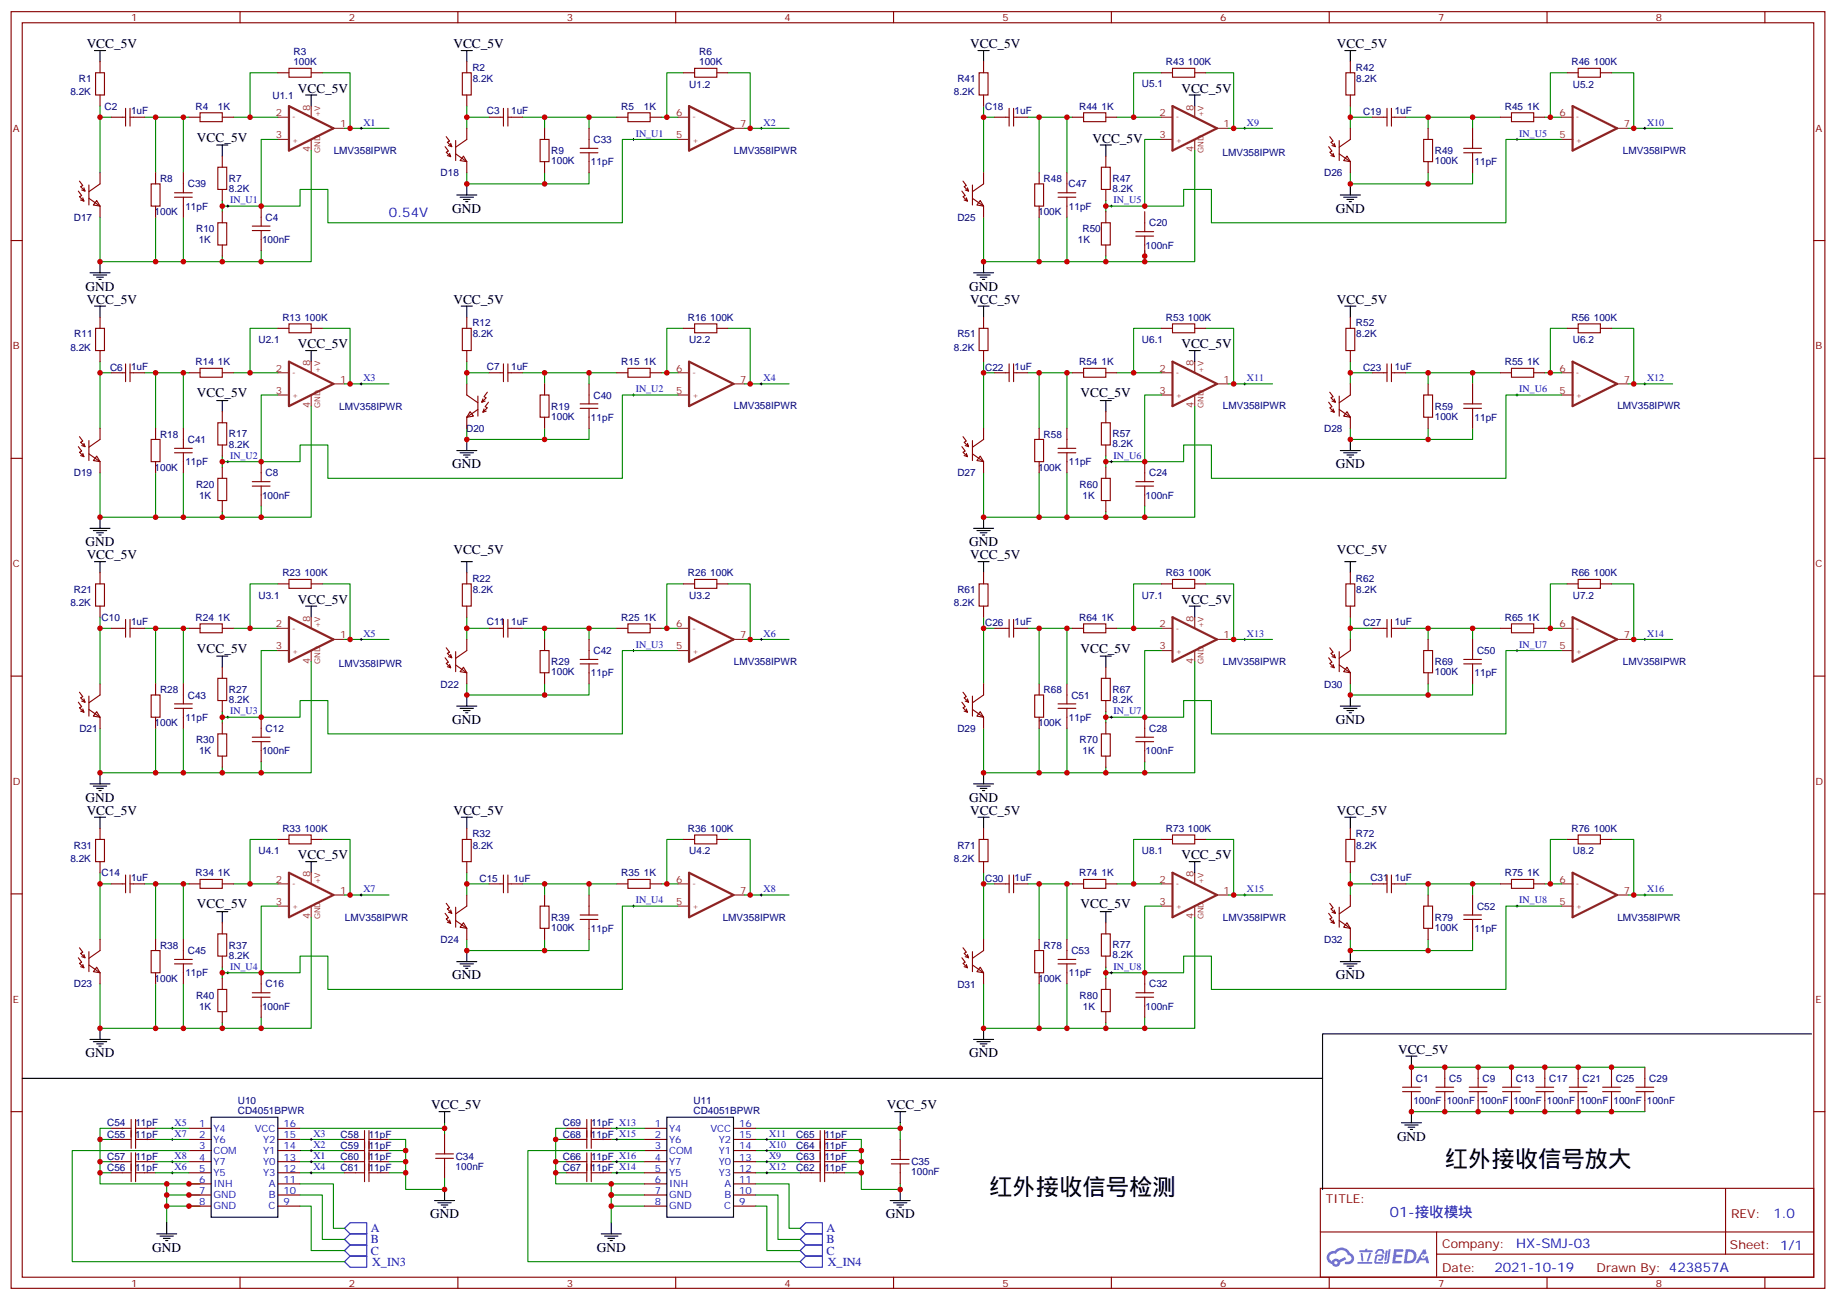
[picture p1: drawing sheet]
<svg xmlns="http://www.w3.org/2000/svg" width="583mm" height="413mm" viewBox="0 0 583 413" stroke-linecap="round" stroke-linejoin="round" font-family="sans-serif">
<defs><g id="words">
<g font-size="7.4">
<text x="458.6" y="370.6">红外接收信号放大</text>
<text x="314" y="379.4">红外接收信号检测</text>
</g>
<text font-size="4.6" fill="#00f" x="441.2" y="386.3">01-接收模块</text>
<g font-size="4.2">
<text x="27.5" y="15.3">VCC_5V</text>
<text x="143.9" y="15.3">VCC_5V</text>
<text x="308" y="15.3">VCC_5V</text>
<text x="424.4" y="15.3">VCC_5V</text>
<text x="94.5" y="29.4">VCC_5V</text>
<text x="375" y="29.4">VCC_5V</text>
<text x="62.5" y="44.9">VCC_5V</text>
<text x="346.8" y="45.3">VCC_5V</text>
<text x="143.6" y="67.6">GND</text>
<text x="424" y="67.6">GND</text>
<text x="27.2" y="92.3">GND</text>
<text x="307.6" y="92.3">GND</text>
<text x="27.5" y="96.5">VCC_5V</text>
<text x="143.9" y="96.5">VCC_5V</text>
<text x="308" y="96.5">VCC_5V</text>
<text x="424.4" y="96.5">VCC_5V</text>
<text x="94.5" y="110.6">VCC_5V</text>
<text x="375" y="110.6">VCC_5V</text>
<text x="62.5" y="126.1">VCC_5V</text>
<text x="343" y="126.1">VCC_5V</text>
<text x="143.6" y="148.7">GND</text>
<text x="424" y="148.7">GND</text>
<text x="27.2" y="173.4">GND</text>
<text x="307.6" y="173.4">GND</text>
<text x="27.5" y="177.6">VCC_5V</text>
<text x="143.9" y="175.9">VCC_5V</text>
<text x="308" y="177.6">VCC_5V</text>
<text x="424.4" y="175.9">VCC_5V</text>
<text x="94.5" y="191.7">VCC_5V</text>
<text x="375" y="191.7">VCC_5V</text>
<text x="62.5" y="207.2">VCC_5V</text>
<text x="343" y="207.2">VCC_5V</text>
<text x="143.6" y="229.8">GND</text>
<text x="424" y="229.8">GND</text>
<text x="27.2" y="254.5">GND</text>
<text x="307.6" y="254.5">GND</text>
<text x="27.5" y="258.8">VCC_5V</text>
<text x="143.9" y="258.8">VCC_5V</text>
<text x="308" y="258.8">VCC_5V</text>
<text x="424.4" y="258.8">VCC_5V</text>
<text x="94.5" y="272.9">VCC_5V</text>
<text x="375" y="272.9">VCC_5V</text>
<text x="62.5" y="288.4">VCC_5V</text>
<text x="343" y="288.4">VCC_5V</text>
<text x="143.6" y="311">GND</text>
<text x="424" y="311">GND</text>
<text x="27.2" y="335.7">GND</text>
<text x="307.6" y="335.7">GND</text>
<text x="443.8" y="334.6">VCC_5V</text>
<text x="136.9" y="352.2">VCC_5V</text>
<text x="281.5" y="352.2">VCC_5V</text>
<text x="443.4" y="362.1">GND</text>
<text x="136.5" y="386.8">GND</text>
<text x="281.2" y="386.8">GND</text>
<text x="48.3" y="397.4">GND</text>
<text x="189.4" y="397.4">GND</text>
</g>
<g font-size="4.2" fill="#00f">
<text x="123.5" y="69">0.54V</text>
<text x="562.9" y="386.6">1.0</text>
<text x="481.3" y="396.1">HX-SMJ-03</text>
<text x="474.4" y="403.9">2021-10-19</text>
</g>
<g font-size="3.9" fill="#800">
<text x="420.9" y="381.9">TITLE:</text>
<text x="549.5" y="386.6">REV:</text>
<text x="457.8" y="396.1">Company:</text>
<text x="549.1" y="396.7">Sheet: 1/1</text>
<text x="457.8" y="403.8">Date:</text>
<text x="506.8" y="403.8">Drawn By: 423857A</text>
</g>
<g font-size="3.9" fill="#00f">
<text x="117.7" y="391.3">A</text>
<text x="117.7" y="394.8">B</text>
<text x="262.3" y="391.3">A</text>
<text x="262.3" y="394.8">B</text>
<text x="117.7" y="398.3">C</text>
<text x="118.1" y="401.9">X_IN3</text>
<text x="262.3" y="398.3">C</text>
<text x="262.8" y="401.9">X_IN4</text>
</g>
<g font-size="3.2" fill="#800">
<text x="41.6" y="6.7">1</text>
<text x="110.8" y="6.7">2</text>
<text x="179.9" y="6.7">3</text>
<text x="249.1" y="6.7">4</text>
<text x="318.2" y="6.7">5</text>
<text x="387.3" y="6.7">6</text>
<text x="456.5" y="6.7">7</text>
<text x="525.6" y="6.7">8</text>
<text x="4.1" y="41.8">A</text>
<text x="576.3" y="41.8">A</text>
<text x="4.1" y="110.9">B</text>
<text x="576.3" y="110.9">B</text>
<text x="4.1" y="180.1">C</text>
<text x="576.3" y="180.1">C</text>
<text x="4.1" y="249.2">D</text>
<text x="576.3" y="249.2">D</text>
<text x="4.1" y="318.4">E</text>
<text x="576.3" y="318.4">E</text>
<text x="41.6" y="408.5">1</text>
<text x="110.8" y="408.5">2</text>
<text x="179.9" y="408.5">3</text>
<text x="249.1" y="408.5">4</text>
<text x="318.2" y="408.5">5</text>
<text x="387.3" y="408.5">6</text>
<text x="456.5" y="408.5">7</text>
<text x="525.6" y="408.5">8</text>
</g>
<g font-size="3.2" fill="#000080">
<text x="93.1" y="17.4">R3</text>
<text x="221.9" y="17.4">R6</text>
<text x="93.1" y="20.6">100K</text>
<text x="149.9" y="22.5">R2</text>
<text x="221.9" y="20.6">100K</text>
<text x="370.1" y="20.8">R43</text>
<text x="377.1" y="20.8">100K</text>
<text x="430.4" y="22.5">R42</text>
<text x="498.8" y="20.7">R46</text>
<text x="505.9" y="20.7">100K</text>
<text x="25.1" y="26">R1</text>
<text x="150.1" y="26">8.2K</text>
<text x="218.8" y="27.8">U1.2</text>
<text x="303.9" y="26">R41</text>
<text x="362.5" y="27.8">U5.1</text>
<text x="430.5" y="26">8.2K</text>
<text x="499.2" y="27.8">U5.2</text>
<text x="22.4" y="30.2">8.2K</text>
<text x="33.2" y="34.8">C2</text>
<text x="62.1" y="34.8">R4</text>
<text x="69.2" y="34.9">1K</text>
<text x="86.5" y="31.3">U1.1</text>
<text x="197.2" y="34.8">R5</text>
<text x="204.4" y="34.8">1K</text>
<text x="302.8" y="30.2">8.2K</text>
<text x="312.7" y="34.8">C18</text>
<text x="342.6" y="34.8">R44</text>
<text x="349.6" y="34.9">1K</text>
<text x="477.7" y="34.8">R45</text>
<text x="484.8" y="34.8">1K</text>
<text x="41.6" y="36.2">1uF</text>
<text x="154.5" y="36.2">C3</text>
<text x="162.3" y="36.2">1uF</text>
<text x="322.1" y="36.2">1uF</text>
<text x="432.7" y="36.6">C19</text>
<text x="442.7" y="36.2">1uF</text>
<text x="188.4" y="45.4">C33</text>
<text x="105.9" y="48.9">LMV358IPWR</text>
<text x="175" y="52.1">100K</text>
<text x="175" y="48.9">R9</text>
<text x="187.6" y="52.4">11pF</text>
<text x="232.9" y="48.9">LMV358IPWR</text>
<text x="388.1" y="49.6">LMV358IPWR</text>
<text x="455.4" y="52.1">100K</text>
<text x="455.4" y="48.9">R49</text>
<text x="468.1" y="52.4">11pF</text>
<text x="515.2" y="48.9">LMV358IPWR</text>
<text x="50.8" y="57.8">R8</text>
<text x="59.6" y="59.5">C39</text>
<text x="72.7" y="57.8">R7</text>
<text x="139.9" y="56">D18</text>
<text x="331.3" y="57.8">R48</text>
<text x="339.2" y="59.5">C47</text>
<text x="353.1" y="57.8">R47</text>
<text x="420.3" y="56">D26</text>
<text x="72.7" y="61">8.2K</text>
<text x="353.1" y="61">8.2K</text>
<text x="23.4" y="70.1">D17</text>
<text x="49.1" y="68.4">100K</text>
<text x="58.8" y="66.6">11pF</text>
<text x="84.3" y="70.1">C4</text>
<text x="303.9" y="70.1">D25</text>
<text x="329.5" y="68.4">100K</text>
<text x="339.3" y="66.6">11pF</text>
<text x="364.8" y="71.9">C20</text>
<text x="62.3" y="73.6">R10</text>
<text x="63.1" y="77.2">1K</text>
<text x="83.2" y="77.2">100nF</text>
<text x="342.2" y="77.2">1K</text>
<text x="343.6" y="73.6">R50</text>
<text x="363.6" y="78.9">100nF</text>
<text x="89.6" y="101.9">R13</text>
<text x="96.6" y="101.9">100K</text>
<text x="218.4" y="101.9">R16</text>
<text x="225.5" y="101.9">100K</text>
<text x="370.1" y="101.9">R53</text>
<text x="377.1" y="101.9">100K</text>
<text x="498.8" y="101.9">R56</text>
<text x="505.9" y="101.9">100K</text>
<text x="23.6" y="107.1">R11</text>
<text x="149.9" y="103.6">R12</text>
<text x="150.1" y="107.2">8.2K</text>
<text x="303.9" y="107.2">R51</text>
<text x="430.4" y="103.6">R52</text>
<text x="430.5" y="107.2">8.2K</text>
<text x="22.4" y="111.4">8.2K</text>
<text x="82" y="108.9">U2.1</text>
<text x="218.8" y="109">U2.2</text>
<text x="302.8" y="111.4">8.2K</text>
<text x="362.5" y="108.9">U6.1</text>
<text x="499.2" y="109">U6.2</text>
<text x="34.9" y="117.8">C6</text>
<text x="41.6" y="117.4">1uF</text>
<text x="62.1" y="115.9">R14</text>
<text x="69.2" y="116">1K</text>
<text x="154.5" y="117.4">C7</text>
<text x="162.3" y="117.4">1uF</text>
<text x="197.2" y="116">R15</text>
<text x="204.4" y="116">1K</text>
<text x="312.7" y="117.7">C22</text>
<text x="322.1" y="117.4">1uF</text>
<text x="342.6" y="115.9">R54</text>
<text x="349.6" y="116">1K</text>
<text x="432.7" y="117.8">C23</text>
<text x="442.7" y="117.4">1uF</text>
<text x="477.7" y="116">R55</text>
<text x="484.8" y="116">1K</text>
<text x="107.7" y="130.1">LMV358IPWR</text>
<text x="175" y="130.1">R19</text>
<text x="188.4" y="126.5">C40</text>
<text x="232.9" y="130">LMV358IPWR</text>
<text x="388.2" y="130">LMV358IPWR</text>
<text x="455.4" y="130.1">R59</text>
<text x="513.4" y="130">LMV358IPWR</text>
<text x="148" y="137.1">D20</text>
<text x="175" y="133.3">100K</text>
<text x="187.6" y="133.6">11pF</text>
<text x="420.3" y="137.1">D28</text>
<text x="455.4" y="133.3">100K</text>
<text x="468.1" y="133.6">11pF</text>
<text x="50.8" y="138.9">R18</text>
<text x="59.6" y="140.6">C41</text>
<text x="72.7" y="142.1">8.2K</text>
<text x="72.7" y="138.9">R17</text>
<text x="331.3" y="138.9">R58</text>
<text x="353.1" y="142">8.2K</text>
<text x="353.1" y="138.8">R57</text>
<text x="49.1" y="149.5">100K</text>
<text x="58.8" y="147.7">11pF</text>
<text x="329.5" y="149.5">100K</text>
<text x="339.3" y="147.7">11pF</text>
<text x="23.4" y="151.3">D19</text>
<text x="62.2" y="154.8">R20</text>
<text x="84.3" y="151.2">C8</text>
<text x="303.9" y="151.3">D27</text>
<text x="342.7" y="154.8">R60</text>
<text x="364.8" y="151.2">C24</text>
<text x="63.2" y="158.3">1K</text>
<text x="83.2" y="158.3">100nF</text>
<text x="343.6" y="158.3">1K</text>
<text x="363.6" y="158.3">100nF</text>
<text x="89.6" y="183">R23</text>
<text x="96.6" y="183">100K</text>
<text x="149.9" y="184.8">R22</text>
<text x="218.4" y="183">R26</text>
<text x="225.5" y="183">100K</text>
<text x="370.1" y="183">R63</text>
<text x="377.1" y="183">100K</text>
<text x="430.4" y="184.8">R62</text>
<text x="498.8" y="183">R66</text>
<text x="505.9" y="183">100K</text>
<text x="23.4" y="188.3">R21</text>
<text x="82" y="190.1">U3.1</text>
<text x="150.1" y="188.3">8.2K</text>
<text x="218.8" y="190.1">U3.2</text>
<text x="303.9" y="188.3">R61</text>
<text x="362.5" y="190.1">U7.1</text>
<text x="430.5" y="188.3">8.2K</text>
<text x="499.2" y="190.1">U7.2</text>
<text x="22.4" y="192.5">8.2K</text>
<text x="32.3" y="197.1">C10</text>
<text x="62.1" y="197.1">R24</text>
<text x="69.2" y="197.1">1K</text>
<text x="197.2" y="197.1">R25</text>
<text x="204.4" y="197.1">1K</text>
<text x="302.8" y="192.5">8.2K</text>
<text x="342.6" y="197.1">R64</text>
<text x="349.6" y="197.1">1K</text>
<text x="477.7" y="197.1">R65</text>
<text x="484.8" y="197.1">1K</text>
<text x="41.6" y="198.5">1uF</text>
<text x="154.5" y="198.5">C11</text>
<text x="162.3" y="198.5">1uF</text>
<text x="312.7" y="198.9">C26</text>
<text x="322.1" y="198.5">1uF</text>
<text x="432.7" y="198.9">C27</text>
<text x="442.7" y="198.5">1uF</text>
<text x="188.4" y="207.7">C42</text>
<text x="468.9" y="207.7">C50</text>
<text x="107.6" y="211.8">LMV358IPWR</text>
<text x="175" y="214.4">100K</text>
<text x="175" y="211.2">R29</text>
<text x="187.6" y="214.7">11pF</text>
<text x="232.9" y="211.1">LMV358IPWR</text>
<text x="388.2" y="211.1">LMV358IPWR</text>
<text x="455.4" y="214.4">100K</text>
<text x="455.4" y="211.2">R69</text>
<text x="468.1" y="214.7">11pF</text>
<text x="515.2" y="211.1">LMV358IPWR</text>
<text x="50.8" y="220">R28</text>
<text x="59.6" y="221.8">C43</text>
<text x="72.7" y="220">R27</text>
<text x="139.9" y="218.3">D22</text>
<text x="331.3" y="220">R68</text>
<text x="340.1" y="221.8">C51</text>
<text x="353.1" y="220">R67</text>
<text x="420.3" y="218.3">D30</text>
<text x="72.7" y="223.2">8.2K</text>
<text x="353.1" y="223.3">8.2K</text>
<text x="25.2" y="232.4">D21</text>
<text x="49.1" y="230.6">100K</text>
<text x="58.8" y="228.8">11pF</text>
<text x="84.3" y="232.4">C12</text>
<text x="303.9" y="232.4">D29</text>
<text x="329.5" y="230.6">100K</text>
<text x="339.3" y="228.8">11pF</text>
<text x="364.8" y="232.4">C28</text>
<text x="62.2" y="236">R30</text>
<text x="63.2" y="239.5">1K</text>
<text x="83.2" y="239.4">100nF</text>
<text x="342.7" y="236">R70</text>
<text x="343.6" y="239.5">1K</text>
<text x="363.6" y="239.4">100nF</text>
<text x="23.4" y="269.4">R31</text>
<text x="89.6" y="264.2">R33</text>
<text x="96.6" y="264.2">100K</text>
<text x="149.9" y="265.9">R32</text>
<text x="150.1" y="269.4">8.2K</text>
<text x="218.4" y="264.1">R36</text>
<text x="225.5" y="264.1">100K</text>
<text x="303.9" y="269.5">R71</text>
<text x="370.1" y="264.2">R73</text>
<text x="377.1" y="264.2">100K</text>
<text x="430.4" y="265.9">R72</text>
<text x="430.5" y="269.4">8.2K</text>
<text x="498.8" y="264.1">R76</text>
<text x="505.9" y="264.1">100K</text>
<text x="22.4" y="273.6">8.2K</text>
<text x="82" y="271.2">U4.1</text>
<text x="218.8" y="271.2">U4.2</text>
<text x="302.8" y="273.6">8.2K</text>
<text x="362.5" y="271.2">U8.1</text>
<text x="499.2" y="271.2">U8.2</text>
<text x="32.3" y="278.3">C14</text>
<text x="41.6" y="279.6">1uF</text>
<text x="62.1" y="278.2">R34</text>
<text x="69.2" y="278.3">1K</text>
<text x="152.2" y="280">C15</text>
<text x="163" y="280">1uF</text>
<text x="197.2" y="278.2">R35</text>
<text x="204.4" y="278.2">1K</text>
<text x="312.7" y="280.1">C30</text>
<text x="322.1" y="279.6">1uF</text>
<text x="342.6" y="278.2">R74</text>
<text x="349.6" y="278.3">1K</text>
<text x="435" y="279.6">C31</text>
<text x="442.7" y="279.6">1uF</text>
<text x="477.7" y="278.2">R75</text>
<text x="484.8" y="278.2">1K</text>
<text x="109.5" y="292.3">LMV358IPWR</text>
<text x="175" y="292.3">R39</text>
<text x="229.4" y="292.3">LMV358IPWR</text>
<text x="388.2" y="292.3">LMV358IPWR</text>
<text x="455.4" y="292.3">R79</text>
<text x="468.9" y="288.8">C52</text>
<text x="513.4" y="292.3">LMV358IPWR</text>
<text x="139.9" y="299.5">D24</text>
<text x="175" y="295.5">100K</text>
<text x="187.6" y="295.9">11pF</text>
<text x="420.3" y="299.4">D32</text>
<text x="455.4" y="295.5">100K</text>
<text x="468.1" y="295.9">11pF</text>
<text x="50.8" y="301.2">R38</text>
<text x="59.6" y="302.9">C45</text>
<text x="72.7" y="304.4">8.2K</text>
<text x="72.7" y="301.2">R37</text>
<text x="331.3" y="301.2">R78</text>
<text x="340.1" y="302.9">C53</text>
<text x="353.1" y="304.3">8.2K</text>
<text x="353.1" y="301.1">R77</text>
<text x="49.1" y="311.8">100K</text>
<text x="58.8" y="310">11pF</text>
<text x="329.5" y="311.8">100K</text>
<text x="339.3" y="310">11pF</text>
<text x="23.4" y="313.5">D23</text>
<text x="62.2" y="317.1">R40</text>
<text x="84.3" y="313.5">C16</text>
<text x="303.9" y="313.5">D31</text>
<text x="342.7" y="317">R80</text>
<text x="364.8" y="313.5">C32</text>
<text x="63.2" y="320.6">1K</text>
<text x="83.2" y="320.6">100nF</text>
<text x="343.7" y="320.6">1K</text>
<text x="363.6" y="320.6">100nF</text>
<text x="449.5" y="343.5">C1</text>
<text x="460" y="343.5">C5</text>
<text x="470.6" y="343.5">C9</text>
<text x="481.2" y="343.5">C13</text>
<text x="491.8" y="343.5">C17</text>
<text x="502.4" y="343.5">C21</text>
<text x="513" y="343.5">C25</text>
<text x="523.5" y="343.5">C29</text>
<text x="75.5" y="353.7">CD4051BPWR</text>
<text x="75.5" y="350.5">U10</text>
<text x="220.1" y="353.7">CD4051BPWR</text>
<text x="220.1" y="350.5">U11</text>
<text x="448.7" y="350.5">100nF</text>
<text x="459.2" y="350.5">100nF</text>
<text x="469.8" y="350.5">100nF</text>
<text x="480.4" y="350.5">100nF</text>
<text x="491" y="350.5">100nF</text>
<text x="501.6" y="350.5">100nF</text>
<text x="512.2" y="350.5">100nF</text>
<text x="522.7" y="350.5">100nF</text>
<text x="34" y="357.7">C54</text>
<text x="43" y="357.7">11pF</text>
<text x="178.7" y="357.7">C69</text>
<text x="187.6" y="357.7">11pF X13</text>
<text x="34" y="361.2">C55</text>
<text x="43" y="361.2">11pF</text>
<text x="108.1" y="361.2">C58</text>
<text x="108.1" y="364.7">C59</text>
<text x="117" y="361.2">11pF</text>
<text x="117" y="364.7">11pF</text>
<text x="178.7" y="361.2">C68</text>
<text x="187.6" y="361.2">11pF X15</text>
<text x="252.7" y="364.7">C64</text>
<text x="252.7" y="361.2">C65</text>
<text x="261.7" y="364.7">11pF</text>
<text x="261.7" y="361.2">11pF</text>
<text x="34" y="371.8">C56</text>
<text x="34" y="368.2">C57</text>
<text x="43" y="371.8">11pF</text>
<text x="43" y="368.2">11pF</text>
<text x="108.1" y="368.2">C60</text>
<text x="108.1" y="371.8">C61</text>
<text x="117" y="368.2">11pF</text>
<text x="117" y="371.8">11pF</text>
<text x="144.6" y="371.4">100nF</text>
<text x="144.6" y="368.2">C34</text>
<text x="178.7" y="368.2">C66</text>
<text x="178.7" y="371.8">C67</text>
<text x="187.6" y="371.8">11pF X14</text>
<text x="187.6" y="368.2">11pF X16</text>
<text x="252.7" y="371.8">C62</text>
<text x="252.7" y="368.2">C63</text>
<text x="261.7" y="371.8">11pF</text>
<text x="261.7" y="368.2">11pF</text>
<text x="289.3" y="369.9">C35</text>
<text x="289.3" y="373.2">100nF</text>
</g>
<g font-size="3.2" fill="#8d2323">
<text x="98.4" y="35.1" transform="rotate(-90 98.4 35.1)">8</text>
<text x="378.9" y="35.1" transform="rotate(-90 378.9 35.1)">8</text>
<text x="87.6" y="36.9">2</text>
<text x="107.9" y="40.4">1</text>
<text x="214.6" y="36.9">6</text>
<text x="234.9" y="40.4">7</text>
<text x="368" y="36.9">2</text>
<text x="388.4" y="40.4">1</text>
<text x="495" y="36.9">6</text>
<text x="515.4" y="40.4">7</text>
<text x="87.6" y="43.9">3</text>
<text x="214.6" y="43.9">5</text>
<text x="368" y="43.9">3</text>
<text x="495" y="43.9">5</text>
<text x="98.4" y="48.4" transform="rotate(-90 98.4 48.4)">4</text>
<text x="378.9" y="48.4" transform="rotate(-90 378.9 48.4)">4</text>
<text x="87.6" y="118">2</text>
<text x="98.4" y="116.2" transform="rotate(-90 98.4 116.2)">8</text>
<text x="214.6" y="118">6</text>
<text x="368" y="118">2</text>
<text x="378.9" y="116.2" transform="rotate(-90 378.9 116.2)">8</text>
<text x="495" y="118">6</text>
<text x="87.6" y="125.1">3</text>
<text x="107.9" y="121.5">1</text>
<text x="214.6" y="125.1">5</text>
<text x="234.9" y="121.5">7</text>
<text x="368" y="125.1">3</text>
<text x="388.4" y="121.5">1</text>
<text x="495" y="125.1">5</text>
<text x="515.4" y="121.5">7</text>
<text x="98.4" y="129.5" transform="rotate(-90 98.4 129.5)">4</text>
<text x="378.9" y="129.5" transform="rotate(-90 378.9 129.5)">4</text>
<text x="98.4" y="197.4" transform="rotate(-90 98.4 197.4)">8</text>
<text x="378.9" y="197.4" transform="rotate(-90 378.9 197.4)">8</text>
<text x="87.6" y="199.1">2</text>
<text x="107.9" y="202.7">1</text>
<text x="214.6" y="199.1">6</text>
<text x="234.9" y="202.7">7</text>
<text x="368" y="199.1">2</text>
<text x="388.4" y="202.7">1</text>
<text x="495" y="199.1">6</text>
<text x="515.4" y="202.7">7</text>
<text x="87.6" y="206.2">3</text>
<text x="214.6" y="206.2">5</text>
<text x="368" y="206.2">3</text>
<text x="495" y="206.2">5</text>
<text x="98.4" y="210.7" transform="rotate(-90 98.4 210.7)">4</text>
<text x="378.9" y="210.7" transform="rotate(-90 378.9 210.7)">4</text>
<text x="87.6" y="280.3">2</text>
<text x="98.4" y="278.5" transform="rotate(-90 98.4 278.5)">8</text>
<text x="214.6" y="280.3">6</text>
<text x="368" y="280.3">2</text>
<text x="378.9" y="278.5" transform="rotate(-90 378.9 278.5)">8</text>
<text x="495" y="280.3">6</text>
<text x="87.6" y="287.3">3</text>
<text x="107.9" y="283.8">1</text>
<text x="214.6" y="287.3">5</text>
<text x="234.9" y="283.8">7</text>
<text x="368" y="287.3">3</text>
<text x="388.4" y="283.8">1</text>
<text x="495" y="287.3">5</text>
<text x="515.4" y="283.8">7</text>
<text x="98.4" y="291.8" transform="rotate(-90 98.4 291.8)">4</text>
<text x="378.9" y="291.8" transform="rotate(-90 378.9 291.8)">4</text>
</g>
<g font-size="3.2" fill="#00f">
<text x="115.4" y="39.9">X1</text>
<text x="242.4" y="39.9">X2</text>
<text x="395.8" y="39.9">X9</text>
<text x="522.8" y="39.9">X10</text>
<text x="201.8" y="43.4">IN_U1</text>
<text x="482.2" y="43.4">IN_U5</text>
<text x="73" y="64.6">IN_U1</text>
<text x="353.5" y="64.6">IN_U5</text>
<text x="115.4" y="121">X3</text>
<text x="201.8" y="124.5">IN_U2</text>
<text x="242.4" y="121">X4</text>
<text x="395.8" y="121">X11</text>
<text x="482.2" y="124.5">IN_U6</text>
<text x="522.8" y="121">X12</text>
<text x="73" y="145.7">IN_U2</text>
<text x="353.5" y="145.7">IN_U6</text>
<text x="115.4" y="202.1">X5</text>
<text x="242.4" y="202.1">X6</text>
<text x="395.8" y="202.1">X13</text>
<text x="522.8" y="202.1">X14</text>
<text x="201.8" y="205.7">IN_U3</text>
<text x="482.2" y="205.7">IN_U7</text>
<text x="73" y="226.8">IN_U3</text>
<text x="353.5" y="226.8">IN_U7</text>
<text x="115.4" y="283.3">X7</text>
<text x="201.8" y="286.8">IN_U4</text>
<text x="242.4" y="283.3">X8</text>
<text x="395.8" y="283.3">X15</text>
<text x="482.2" y="286.8">IN_U8</text>
<text x="522.8" y="283.3">X16</text>
<text x="73" y="308">IN_U4</text>
<text x="353.5" y="308">IN_U8</text>
<text x="55.4" y="357.4">X5</text>
<text x="63.2" y="357.9">1</text>
<text x="67.7" y="359.3">Y4</text>
<text x="80.9" y="359.3">VCC</text>
<text x="90" y="357.9">16</text>
<text x="207.9" y="357.9">1</text>
<text x="212.4" y="359.3">Y4</text>
<text x="225.5" y="359.3">VCC</text>
<text x="234.6" y="357.9">16</text>
<text x="55.4" y="360.9">X7</text>
<text x="63.2" y="361.4">2</text>
<text x="63.2" y="364.9">3</text>
<text x="67.7" y="362.8">Y6</text>
<text x="83.5" y="362.8">Y2</text>
<text x="90" y="364.9">14</text>
<text x="90" y="361.4">15</text>
<text x="99.5" y="364.4">X2</text>
<text x="99.5" y="360.9">X3</text>
<text x="207.9" y="361.4">2</text>
<text x="207.9" y="364.9">3</text>
<text x="212.4" y="362.8">Y6</text>
<text x="228.2" y="362.8">Y2</text>
<text x="234.6" y="364.9">14</text>
<text x="234.6" y="361.4">15</text>
<text x="244.1" y="364.4">X10</text>
<text x="244.1" y="360.9">X11</text>
<text x="55.4" y="371.5">X6</text>
<text x="55.4" y="367.9">X8</text>
<text x="63.2" y="368.5">4</text>
<text x="67.7" y="366.4">COM</text>
<text x="67.7" y="369.9">Y7</text>
<text x="83.5" y="369.9">Y0</text>
<text x="83.5" y="366.4">Y1</text>
<text x="90" y="368.5">13</text>
<text x="99.5" y="367.9">X1</text>
<text x="99.5" y="371.5">X4</text>
<text x="207.9" y="368.5">4</text>
<text x="212.4" y="366.4">COM</text>
<text x="212.4" y="369.9">Y7</text>
<text x="228.2" y="369.9">Y0</text>
<text x="228.2" y="366.4">Y1</text>
<text x="234.6" y="368.5">13</text>
<text x="244.1" y="367.9">X9</text>
<text x="244.1" y="371.5">X12</text>
<text x="63.2" y="372">5</text>
<text x="63.2" y="375.5">6</text>
<text x="67.7" y="373.4">Y5</text>
<text x="67.7" y="376.9">INH</text>
<text x="83.5" y="373.4">Y3</text>
<text x="85.3" y="376.9">A</text>
<text x="90" y="375.5">11</text>
<text x="90" y="372">12</text>
<text x="207.9" y="372">5</text>
<text x="207.9" y="375.5">6</text>
<text x="212.4" y="373.4">Y5</text>
<text x="212.4" y="376.9">INH</text>
<text x="228.2" y="373.4">Y3</text>
<text x="230" y="376.9">A</text>
<text x="234.6" y="375.5">11</text>
<text x="234.6" y="372">12</text>
<text x="63.2" y="379.1">7</text>
<text x="63.2" y="382.6">8</text>
<text x="67.7" y="380.5">GND</text>
<text x="67.7" y="384">GND</text>
<text x="85.3" y="384">C</text>
<text x="85.3" y="380.5">B</text>
<text x="90" y="382.6">9</text>
<text x="90" y="379.1">10</text>
<text x="207.9" y="379.1">7</text>
<text x="207.9" y="382.6">8</text>
<text x="212.4" y="380.5">GND</text>
<text x="212.4" y="384">GND</text>
<text x="229.9" y="384">C</text>
<text x="230" y="380.5">B</text>
<text x="234.6" y="382.6">9</text>
<text x="234.6" y="379.1">10</text>
</g>
<g font-size="2.5" fill="#8d2323">
<text x="92.8" y="37.9">-</text>
<text x="101.6" y="37.2" transform="rotate(-90 101.6 37.2)">+V</text>
<text x="219.8" y="37.9">-</text>
<text x="373.2" y="37.9">-</text>
<text x="382.1" y="37.2" transform="rotate(-90 382.1 37.2)">+V</text>
<text x="500.2" y="37.9">-</text>
<text x="92.8" y="45.3">+</text>
<text x="219.8" y="45.3">+</text>
<text x="373.2" y="45.3">+</text>
<text x="500.2" y="45.3">+</text>
<text x="101.6" y="48.5" transform="rotate(-90 101.6 48.5)">GND</text>
<text x="382.1" y="48.5" transform="rotate(-90 382.1 48.5)">GND</text>
<text x="92.8" y="119.1">-</text>
<text x="101.6" y="118.4" transform="rotate(-90 101.6 118.4)">+V</text>
<text x="219.8" y="119.1">-</text>
<text x="373.2" y="119.1">-</text>
<text x="382.1" y="118.4" transform="rotate(-90 382.1 118.4)">+V</text>
<text x="500.2" y="119.1">-</text>
<text x="92.8" y="126.5">+</text>
<text x="101.6" y="129.6" transform="rotate(-90 101.6 129.6)">GND</text>
<text x="219.8" y="126.5">+</text>
<text x="373.2" y="126.5">+</text>
<text x="382.1" y="129.6" transform="rotate(-90 382.1 129.6)">GND</text>
<text x="500.2" y="126.5">+</text>
<text x="92.8" y="200.2">-</text>
<text x="101.6" y="199.5" transform="rotate(-90 101.6 199.5)">+V</text>
<text x="219.8" y="200.2">-</text>
<text x="373.2" y="200.2">-</text>
<text x="382.1" y="199.5" transform="rotate(-90 382.1 199.5)">+V</text>
<text x="500.2" y="200.2">-</text>
<text x="92.8" y="207.6">+</text>
<text x="219.8" y="207.6">+</text>
<text x="373.2" y="207.6">+</text>
<text x="500.2" y="207.6">+</text>
<text x="101.6" y="210.8" transform="rotate(-90 101.6 210.8)">GND</text>
<text x="382.1" y="210.8" transform="rotate(-90 382.1 210.8)">GND</text>
<text x="92.8" y="281.3">-</text>
<text x="101.6" y="280.6" transform="rotate(-90 101.6 280.6)">+V</text>
<text x="219.8" y="281.3">-</text>
<text x="373.2" y="281.3">-</text>
<text x="382.1" y="280.6" transform="rotate(-90 382.1 280.6)">+V</text>
<text x="500.2" y="281.3">-</text>
<text x="92.8" y="288.7">+</text>
<text x="101.6" y="291.9" transform="rotate(-90 101.6 291.9)">GND</text>
<text x="219.8" y="288.7">+</text>
<text x="373.2" y="288.7">+</text>
<text x="382.1" y="291.9" transform="rotate(-90 382.1 291.9)">GND</text>
<text x="500.2" y="288.7">+</text>
</g>
</g></defs>
<g fill="none" stroke="#870000" stroke-width=".35">
<path d="M3.5 3.7h575.8v405.3h-575.8zM7.1 7.2h568.6v398.3h-568.6zM76.2 3.7v3.5M145.3 3.7v3.5M214.5 3.7v3.5M283.6 3.7v3.5M352.8 3.7v3.5M421.9 3.7v3.5M491.1 3.7v3.5M560.2 3.7v3.5M3.5 76.4h3.6M575.7 76.4h3.6"/>
<path d="M3.5 145.5h3.6M575.7 145.5h3.6M3.5 214.7h3.6M575.7 214.7h3.6M3.5 283.8h3.6M575.7 283.8h3.6M3.5 353h3.6M575.7 353h3.6M419.1 377.3h156.6v28.2h-156.6zM547.7 377.3v20.9M419.1 391.1h156.5M456 398.2h119.6"/>
<path d="M456 391.1v14.2M76.2 405.5v3.5M145.3 405.5v3.5M214.5 405.5v3.5M283.6 405.5v3.5M352.8 405.5v3.5M421.9 405.5v3.5M491.1 405.5v3.5M560.2 405.5v3.5"/>
</g>
<g fill="#5487ff">
<path d="M442.5 396.6h2.6l.3 .2-.1 .6h-2l-.1 1h1.6l.4 .4-.4 .4-1.7-.1-.2 1.2 1.8 .1 .2 .3-.2 .4h-2.8z"/>
<path d="M451.8 396.7h.7l.3 1.3-.6 .3a.74 .74 0 0 0-1.1 .3 .74 .74 0 0 0 .5 1.1 .74 .74 0 0 0 .9-.7l.5-.3 .6 2.4h-.8l-.2-1h-1.9l-.5 1h-.9z"/>
<path d="M439.9 397.1h.6l-.4 2.9a.31 .31 0 0 1-.4 .3 .31 .31 0 0 1-.2-.3z"/>
<path d="M440.8 396.6h.6l-.5 4a.89 .89 0 0 1-.7 .7 .89 .89 0 0 1-.9-.3l1-.5z"/>
<path d="M437.2 396.8l.6-.2 1.1 .1 .5 1.4h-.5l-.5-.9h-.8l-.6 .9h-.6z"/>
<path d="M436.8 398.5l1.8-.2a1.04 1.04 0 0 1 .6 1.1 1.04 1.04 0 0 1-.9 .9h-.6a.29 .29 0 0 1-.3-.4 .29 .29 0 0 1 .3-.2h.7l.2-.8h-1.5l-.3 1.8h1.9a.29 .29 0 0 1 .3 .3 .29 .29 0 0 1-.3 .3h-2l-.4-.3 .2-2.1z"/>
<path d="M430.9 400.7h4.4a.3 .3 0 0 1 .3 .3 .3 .3 0 0 1-.3 .3h-4.3z"/>
<path d="M434.7 397.8h.6a4 4 0 0 1-1.2 2.8l-.2-.3z"/>
<path d="M431.9 397.8h.6l.3 2.4-.3 .3-.3-.2z"/>
<path d="M431.5 397h1.9l.2-.5h.5l-.1 .5h1.5a.29 .29 0 0 1 .3 .3 .29 .29 0 0 1-.3 .3h-3.9z"/>
<path d="M446.2 396.6l-.6 4.5h1.4a2.27 2.27 0 0 0 2.7-2.3 2.27 2.27 0 0 0-2.7-2.2zM447 397.4a1.5 1.5 0 0 1 1.8 1.6 1.5 1.5 0 0 1-1.9 1.3h-.3z"/>
<path d="M421.8 397.8a2.09 2.09 0 0 0 1 3.5 1.37 1.37 0 0 0 1.5 .9 1.37 1.37 0 0 0 1.1-1.4l1.9-1-.4-.7-1.8 1a1.4 1.4 0 0 0-2.3 .4 1.32 1.32 0 0 1-.7-1.9 1.32 1.32 0 0 1 2-.4 2.02 2.02 0 0 1 2-1.3 2.02 2.02 0 0 1 1.8 1.6 1.09 1.09 0 0 1 1 1.4 1.09 1.09 0 0 1-1.5 .7 .41 .41 0 0 0-.5 .3 .41 .41 0 0 0 .4 .5 1.89 1.89 0 0 0 2.4-1.2 1.89 1.89 0 0 0-1.2-2.4 2.98 2.98 0 0 0-5-.6l-1 .1zM423.6 400.9a.52 .52 0 0 1 1 0 .52 .52 0 0 1-1 0z"/>
<circle cx="451.8" cy="398.9" r=".28"/>
</g>
<g fill="none" stroke="#870000" stroke-width=".35">
<path d="M31.7 19.6v3.5M148.2 19.6v3.5M312.2 19.6v3.5M428.6 19.6v3.5M30.3 23.1h2.9v7.1h-2.9zM31.7 30.2v3.5M35.3 37.2h4.6M39.9 34.4v5.6M41.3 34.4v5.6M41.3 37.2h4.6M60 37.2h3.5M63.5 35.8h7.1v2.8h-7.1z"/>
<path d="M70.6 37.2h3.5M88.2 23.1h3.5M91.7 21.7h7.1v2.8h-7.1zM98.8 23.1h3.5M146.8 23.1h2.8v7.1h-2.8zM148.2 30.2v3.5M155.2 37.2h4.6M159.8 34.4v5.6M161.2 37.2h4.6M161.2 34.4v5.6M195.8 37.2h3.5M199.3 35.8h7.1v2.8h-7.1z"/>
<path d="M206.4 37.2h3.5M217 23.1h3.5M220.5 21.7h7v2.8h-7zM227.5 23.1h3.6M310.8 23.1h2.8v7.1h-2.8zM312.2 30.2v3.5M315.7 37.2h4.6M320.3 34.4v5.6M321.7 37.2h4.6M321.7 34.4v5.6M340.4 37.2h3.6M344 35.8h7v2.8h-7z"/>
<path d="M351 37.2h3.5M368.7 23.1h3.5M372.2 21.7h7v2.8h-7zM379.2 23.1h3.6M427.2 23.1h2.8v7.1h-2.8zM428.6 30.2v3.5M435.7 37.2h4.6M440.3 34.4v5.6M441.7 37.2h4.6M441.7 34.4v5.6M476.2 37.2h3.6M479.8 35.8h7v2.8h-7z"/>
<path d="M486.8 37.2h3.6M497.4 23.1h3.5M500.9 21.7h7.1v2.8h-7.1zM508 23.1h3.5M25.2 57.5l1.1 1.4-.7 .4 1.4 1.4-.4-1.1M28.2 58.7v6.4M31.7 54.9v3.5l-3.5 2.5M48 58.4h2.8v7h-2.8zM49.4 54.9v3.5M58.2 54.9v6.3M69.1 53.1h2.9v7h-2.9zM70.6 49.6v3.5"/>
<path d="M141.3 46.6l1 1.4-.7 .3 1.5 1.4-.4-1M141.6 43.4l1.1 1.4-.7 .4 1.4 1.4-.3-1.1M142 49.4l1.1 .3M142.3 46.2l1.1 .4M144.6 48.9l3.6 2.4v3.6M144.6 44.6v6.4M147.1 49.6l1.1 1.7-2.2-.3zM148.2 40.7v3.6l-3.6 2.4M171.4 44.3h2.9v7h-2.9zM172.9 40.7v3.6M172.9 51.3v3.6M184.1 47.1h5.7"/>
<path d="M184.1 48.5h5.7M187 40.7v6.4M187 48.5v6.4M305.7 57.5l1 1.4-.7 .4 1.4 1.4-.3-1.1M308.7 58.7v6.4M312.2 54.9v3.5l-3.5 2.5M328.4 58.4h2.9v7h-2.9zM329.8 54.9v3.5M338.7 54.9v6.3M349.6 53.1h2.8v7h-2.8zM351 49.6v3.5M421.7 46.6l1.1 1.4-.7 .3 1.4 1.4-.3-1"/>
<path d="M422.1 43.4l1.1 1.4-.7 .4 1.4 1.4-.4-1.1M422.5 49.4l1 .3M422.8 46.2l1.1 .4M425.1 48.9l3.5 2.4v3.6M425.1 44.6v6.4M427.6 49.6l1 1.7-2.1-.3zM428.6 40.7v3.6l-3.5 2.4M451.9 44.3h2.8v7h-2.8zM453.3 40.7v3.6M453.3 51.3v3.6M464.6 47.1h5.7M464.6 48.5h5.7"/>
<path d="M467.4 40.7v6.4M467.4 48.5v6.4M24.9 60.7l1 1.4-.7 .3 1.4 1.5-.3-1.1M25.6 63.5l1 .4M25.9 60.3l1.1 .4M28.2 63l3.5 2.4v3.6M30.7 63.7l1 1.7-2.1-.3zM49.4 65.4v3.6M55.4 61.2h5.6M55.4 62.6h5.6M58.2 62.6v6.4M69.1 70.7h2.9v7.1h-2.9z"/>
<path d="M70.6 60.1v3.6M70.6 67.2v3.5M70.6 77.8v3.5M80.1 71.8h5.6M80.1 73.2h5.6M82.9 65.4v6.4M82.9 73.2v6.4M305.3 60.7l1.1 1.4-.7 .3 1.4 1.5-.4-1.1M306 63.5l1.1 .4M306.4 60.3l1 .4M308.7 63l3.5 2.4v3.6M311.1 63.7l1.1 1.7-2.1-.3z"/>
<path d="M329.8 65.4v3.6M335.8 61.2h5.7M335.8 62.6h5.7M338.7 62.6v6.4M349.6 70.7h2.8v7.1h-2.8zM351 60.1v3.6M351 67.2v3.5M351 77.8v3.5M360.5 73.6h5.7M360.5 75h5.7M363.4 67.2v6.4M363.4 75v6.3"/>
<path d="M30.3 104.2h2.9v7.1h-2.9zM31.7 100.7v3.5M31.7 111.3v3.5M35.3 118.4h4.6M39.9 115.5v5.7M41.3 115.5v5.7M41.3 118.4h4.6M60 118.4h3.5M63.5 116.9h7.1v2.9h-7.1zM70.6 118.4h3.5M88.2 104.2h3.5M91.7 102.8h7.1v2.9h-7.1z"/>
<path d="M98.8 104.2h3.5M146.8 104.2h2.8v7.1h-2.8zM148.2 100.7v3.5M148.2 111.3v3.5M155.2 118.4h4.6M159.8 115.5v5.7M161.2 115.5v5.7M161.2 118.4h4.6M195.8 118.4h3.5M199.3 116.9h7.1v2.9h-7.1zM206.4 118.4h3.5M217 104.2h3.5"/>
<path d="M220.5 102.8h7v2.9h-7zM227.5 104.2h3.6M310.8 104.2h2.8v7.1h-2.8zM312.2 100.7v3.5M312.2 111.3v3.5M315.7 118.4h4.6M320.3 115.5v5.7M321.7 118.4h4.6M321.7 115.5v5.7M340.4 118.4h3.6M344 116.9h7v2.9h-7zM351 118.4h3.5"/>
<path d="M368.7 104.2h3.5M372.2 102.8h7v2.9h-7zM379.2 104.2h3.6M427.2 104.2h2.8v7.1h-2.8zM428.6 100.7v3.5M428.6 111.3v3.5M435.7 118.4h4.6M440.3 115.5v5.7M441.7 118.4h4.6M441.7 115.5v5.7M476.2 118.4h3.6M479.8 116.9h7v2.9h-7z"/>
<path d="M486.8 118.4h3.6M497.4 104.2h3.5M500.9 102.8h7.1v2.9h-7.1zM508 104.2h3.5M25.2 138.6l1.1 1.5-.7 .3 1.4 1.4-.4-1M28.2 139.9v6.3M31.7 136v3.5l-3.5 2.5M48 139.5h2.8v7.1h-2.8zM49.4 136v3.5M58.2 136v6.3M69.1 134.2h2.9v7.1h-2.9zM70.6 130.7v3.5"/>
<path d="M148.2 121.9v3.5l3.5 2.5M149.2 130.7l1.1 1.4-2.1 .4zM151.7 130l-3.5 2.5v3.5M151.7 125.8v6.3M154 127.4l-1.1 .3M154.3 130.5l-1 .4M154.7 124.5l-1.1 1.4 .7 .4-1.4 1.4 .4-1.1M155 127.7l-1 1.4 .7 .4-1.4 1.4 .3-1.1M171.4 125.4h2.9v7.1h-2.9zM172.9 121.9v3.5M172.9 132.5v3.5M184.1 128.2h5.7"/>
<path d="M184.1 129.6h5.7M187 121.9v6.3M187 129.6v6.4M305.7 138.6l1 1.5-.7 .3 1.4 1.4-.3-1M308.7 139.9v6.3M312.2 136v3.5l-3.5 2.5M328.4 139.5h2.9v7.1h-2.9zM329.8 136v3.5M338.7 136v6.3M349.6 134.2h2.8v7.1h-2.8zM351 130.7v3.5M421.7 127.7l1.1 1.4-.7 .4 1.4 1.4-.3-1.1"/>
<path d="M422.1 124.5l1.1 1.4-.7 .4 1.4 1.4-.4-1.1M422.5 130.5l1 .4M422.8 127.4l1.1 .3M425.1 130l3.5 2.5v3.5M425.1 125.8v6.3M427.6 130.7l1 1.8-2.1-.4zM428.6 121.9v3.5l-3.5 2.5M451.9 125.4h2.8v7.1h-2.8zM453.3 121.9v3.5M453.3 132.5v3.5M464.6 128.2h5.7M464.6 129.6h5.7"/>
<path d="M467.4 121.9v6.3M467.4 129.6v6.4M24.9 141.8l1 1.4-.7 .4 1.4 1.4-.3-1.1M25.6 144.6l1 .4M25.9 141.5l1.1 .3M28.2 144.1l3.5 2.5v3.5M30.7 144.8l1 1.8-2.1-.4zM49.4 146.6v3.5M55.4 142.3h5.6M55.4 143.8h5.6M58.2 143.8v6.3M69.1 151.9h2.9v7h-2.9z"/>
<path d="M70.6 141.3v3.5M70.6 148.3v3.6M70.6 158.9v3.6M80.1 152.9h5.6M80.1 154.3h5.6M82.9 146.6v6.3M82.9 154.3v6.4M305.3 141.8l1.1 1.4-.7 .4 1.4 1.4-.4-1.1M306 144.6l1.1 .4M306.4 141.5l1 .3M308.7 144.1l3.5 2.5v3.5M311.1 144.8l1.1 1.8-2.1-.4z"/>
<path d="M329.8 146.6v3.5M335.8 142.3h5.7M335.8 143.8h5.7M338.7 143.8v6.3M349.6 151.9h2.8v7h-2.8zM351 141.3v3.5M351 148.3v3.6M351 158.9v3.6M360.5 152.9h5.7M360.5 154.3h5.7M363.4 146.6v6.3M363.4 154.3v6.4"/>
<path d="M30.3 185.4h2.9v7h-2.9zM31.7 181.9v3.5M31.7 192.4v3.6M35.3 199.5h4.6M39.9 196.7v5.6M41.3 196.7v5.6M41.3 199.5h4.6M60 199.5h3.5M63.5 198.1h7.1v2.8h-7.1zM70.6 199.5h3.5M88.2 185.4h3.5M91.7 184h7.1v2.8h-7.1z"/>
<path d="M98.8 185.4h3.5M146.8 185.4h2.8v7h-2.8zM148.2 181.9v3.5M148.2 192.4v3.6M155.2 199.5h4.6M159.8 196.7v5.6M161.2 196.7v5.6M161.2 199.5h4.6M195.8 199.5h3.5M199.3 198.1h7.1v2.8h-7.1zM206.4 199.5h3.5M217 185.4h3.5"/>
<path d="M220.5 184h7v2.8h-7zM227.5 185.4h3.6M310.8 185.4h2.8v7h-2.8zM312.2 181.9v3.5M312.2 192.4v3.6M315.7 199.5h4.6M320.3 196.7v5.6M321.7 199.5h4.6M321.7 196.7v5.6M340.4 199.5h3.6M344 198.1h7v2.8h-7zM351 199.5h3.5"/>
<path d="M368.7 185.4h3.5M372.2 184h7v2.8h-7zM379.2 185.4h3.6M427.2 185.4h2.8v7h-2.8zM428.6 181.9v3.5M428.6 192.4v3.6M435.7 199.5h4.6M440.3 196.7v5.6M441.7 199.5h4.6M441.7 196.7v5.6M476.2 199.5h3.6M479.8 198.1h7v2.8h-7z"/>
<path d="M486.8 199.5h3.6M497.4 185.4h3.5M500.9 184h7.1v2.8h-7.1zM508 185.4h3.5M25.2 219.8l1.1 1.4-.7 .3 1.4 1.5-.4-1.1M31.7 217.1v3.6l-3.5 2.4M49.4 217.1v3.6M58.2 217.1v6.4M69.1 215.4h2.9v7h-2.9zM70.6 211.8v3.6M141.3 208.8l1 1.5-.7 .3 1.5 1.4-.4-1M141.6 205.7l1.1 1.4-.7 .3 1.4 1.4-.3-1"/>
<path d="M142 211.7l1.1 .3M142.3 208.5l1.1 .3M144.6 211.1l3.6 2.5v3.5M144.6 206.9v6.4M147.1 211.8l1.1 1.8-2.2-.3zM148.2 203v3.6l-3.6 2.4M171.4 206.6h2.9v7h-2.9zM172.9 203v3.6M172.9 213.6v3.5M184.1 209.4h5.7M184.1 210.8h5.7M187 203v6.4"/>
<path d="M187 210.8v6.3M305.7 219.8l1 1.4-.7 .3 1.4 1.5-.3-1.1M312.2 217.1v3.6l-3.5 2.4M329.8 217.1v3.6M338.7 217.1v6.4M349.6 215.4h2.8v7h-2.8zM351 211.8v3.6M421.7 208.8l1.1 1.5-.7 .3 1.4 1.4-.3-1M422.1 205.7l1.1 1.4-.7 .3 1.4 1.4-.4-1M422.5 211.7l1 .3M422.8 208.5l1.1 .3M425.1 211.1l3.5 2.5v3.5"/>
<path d="M425.1 206.9v6.4M427.6 211.8l1 1.8-2.1-.3zM428.6 203v3.6l-3.5 2.4M451.9 206.6h2.8v7h-2.8zM453.3 203v3.6M453.3 213.6v3.5M464.6 209.4h5.7M464.6 210.8h5.7M467.4 203v6.4M467.4 210.8v6.3M24.9 223l1 1.4-.7 .3 1.4 1.4-.3-1M25.6 225.8l1 .3"/>
<path d="M25.9 222.6l1.1 .4M28.2 225.2l3.5 2.5v3.5M28.2 221v6.4M30.7 226l1 1.7-2.1-.3zM48 220.7h2.8v7h-2.8zM49.4 227.7v3.5M55.4 223.5h5.6M55.4 224.9h5.6M58.2 224.9v6.3M69.1 233h2.9v7.1h-2.9zM70.6 222.4v3.6M70.6 229.5v3.5"/>
<path d="M80.1 234.1h5.6M80.1 235.5h5.6M82.9 227.7v6.4M82.9 235.5v6.3M305.3 223l1.1 1.4-.7 .3 1.4 1.4-.4-1M306 225.8l1.1 .3M306.4 222.6l1 .4M308.7 225.2l3.5 2.5v3.5M308.7 221v6.4M311.1 226l1.1 1.7-2.1-.3zM328.4 220.7h2.9v7h-2.9zM329.8 227.7v3.5"/>
<path d="M335.8 223.5h5.7M335.8 224.9h5.7M338.7 224.9v6.3M349.6 233h2.8v7.1h-2.8zM351 222.4v3.6M351 229.5v3.5M360.5 234.1h5.7M360.5 235.5h5.7M363.4 227.7v6.4M363.4 235.5v6.3M70.6 240.1v3.5M351 240.1v3.5"/>
<path d="M30.3 266.5h2.9v7.1h-2.9zM31.7 263v3.5M31.7 273.6v3.5M39.9 277.8v5.7M41.3 277.8v5.7M63.5 279.2h7.1v2.8h-7.1zM88.2 266.5h3.5M91.7 265.1h7.1v2.8h-7.1zM98.8 266.5h3.5M146.8 266.5h2.8v7.1h-2.8zM148.2 263v3.5M148.2 273.6v3.5"/>
<path d="M159.8 277.8v5.7M161.2 277.8v5.7M199.3 279.2h7.1v2.8h-7.1zM217 266.5h3.5M220.5 265.1h7v2.8h-7zM227.5 266.5h3.6M310.8 266.5h2.8v7.1h-2.8zM312.2 263v3.5M312.2 273.6v3.5M320.3 277.8v5.7M321.7 277.8v5.7M344 279.2h7v2.8h-7z"/>
<path d="M368.7 266.5h3.5M372.2 265.1h7v2.8h-7zM379.2 266.5h3.6M427.2 266.5h2.8v7.1h-2.8zM428.6 263v3.5M428.6 273.6v3.5M440.3 277.8v5.7M441.7 277.8v5.7M479.8 279.2h7v2.8h-7zM497.4 266.5h3.5M500.9 265.1h7.1v2.8h-7.1zM508 266.5h3.5"/>
<path d="M31.7 298.3v3.5l-3.5 2.5M35.3 280.6h4.6M41.3 280.6h4.6M49.4 298.3v3.5M58.2 298.3v6.3M60 280.6h3.5M69.1 296.5h2.9v7.1h-2.9zM70.6 293v3.5M70.6 280.6h3.5M141.3 290l1 1.4-.7 .3 1.5 1.5-.4-1.1M141.6 286.8l1.1 1.4-.7 .4 1.4 1.4-.3-1.1M142 292.8l1.1 .4"/>
<path d="M142.3 289.6l1.1 .4M144.6 292.3l3.6 2.4v3.6M144.6 288v6.4M147.1 293l1.1 1.7-2.2-.3zM148.2 284.2v3.5l-3.6 2.5M155.2 280.6h4.6M161.2 280.6h4.6M171.4 287.7h2.9v7h-2.9zM172.9 284.2v3.5M172.9 294.7v3.6M184.1 290.5h5.7M184.1 291.9h5.7"/>
<path d="M187 284.2v6.3M187 291.9v6.4M195.8 280.6h3.5M206.4 280.6h3.5M312.2 298.3v3.5l-3.5 2.5M315.7 280.6h4.6M321.7 280.6h4.6M329.8 298.3v3.5M338.7 298.3v6.3M340.4 280.6h3.6M349.6 296.5h2.8v7.1h-2.8zM351 280.6h3.5"/>
<path d="M351 293v3.5M421.7 290l1.1 1.4-.7 .3 1.4 1.5-.3-1.1M422.1 286.8l1.1 1.4-.7 .4 1.4 1.4-.4-1.1M422.5 292.8l1 .4M422.8 289.6l1.1 .4M425.1 292.3l3.5 2.4v3.6M425.1 288v6.4M427.6 293l1 1.7-2.1-.3zM428.6 284.2v3.5l-3.5 2.5M435.7 280.6h4.6M441.7 280.6h4.6M451.9 287.7h2.8v7h-2.8z"/>
<path d="M453.3 284.2v3.5M453.3 294.7v3.6M464.6 290.5h5.7M464.6 291.9h5.7M467.4 284.2v6.3M467.4 291.9v6.4M476.2 280.6h3.6M486.8 280.6h3.6M24.9 304.1l1 1.4-.7 .4 1.4 1.4-.3-1.1M25.2 300.9l1.1 1.4-.7 .4 1.4 1.4-.4-1.1M25.6 306.9l1 .4M25.9 303.7l1.1 .4"/>
<path d="M28.2 306.4l3.5 2.5v3.5M28.2 302.2v6.3M30.7 307.1l1 1.8-2.1-.4zM48 301.8h2.8v7.1h-2.8zM49.4 308.9v3.5M55.4 304.6h5.6M55.4 306h5.6M58.2 306v6.4M69.1 314.1h2.9v7.1h-2.9zM70.6 303.6v3.5M70.6 310.6v3.5M80.1 315.2h5.6"/>
<path d="M80.1 316.6h5.6M82.9 308.9v6.3M82.9 316.6v6.4M305.3 304.1l1.1 1.4-.7 .4 1.4 1.4-.4-1.1M305.7 300.9l1 1.4-.7 .4 1.4 1.4-.3-1.1M306 306.9l1.1 .4M306.4 303.7l1 .4M308.7 306.4l3.5 2.5v3.5M308.7 302.2v6.3M311.1 307.1l1.1 1.8-2.1-.4zM328.4 301.8h2.9v7.1h-2.9zM329.8 308.9v3.5"/>
<path d="M335.8 304.6h5.7M335.8 306h5.7M338.7 306v6.4M349.6 314.1h2.8v7.1h-2.8zM351 303.6v3.5M351 310.6v3.5M360.5 315.2h5.7M360.5 316.6h5.7M363.4 308.9v6.3M363.4 316.6v6.4M70.6 321.2v3.5M351 321.2v3.5"/>
<path d="M448 338.8v6.4M458.6 338.8v6.4M469.2 338.8v6.4M479.8 338.8v6.4M490.4 338.8v6.4M500.9 338.8v6.4M511.5 338.8v6.4M522.1 338.8v6.4M35.3 358.2h6.3M41.6 355.4v9.2M43 358.2h6.4M43 355.4v9.2"/>
<path d="M60 358.2h7M88.2 358.2h7M115.7 359v16.2M117.1 359v16.2M179.9 358.2h6.4M186.3 355.4v9.2M187.7 358.2h6.3M187.7 355.4v9.2M204.6 358.2h7.1M232.8 358.2h7.1M260.3 359v16.2M261.8 359v16.2"/>
<path d="M445.2 345.2h5.6M445.2 346.6h5.6M448 346.6v6.4M455.8 345.2h5.6M455.8 346.6h5.6M458.6 346.6v6.4M466.4 345.2h5.6M466.4 346.6h5.6M469.2 346.6v6.4M477 345.2h5.6M477 346.6h5.6M479.8 346.6v6.4"/>
<path d="M487.5 345.2h5.7M487.5 346.6h5.7M490.4 346.6v6.4M498.1 345.2h5.7M498.1 346.6h5.7M500.9 346.6v6.4M508.7 345.2h5.6M508.7 346.6h5.6M511.5 346.6v6.4M519.3 345.2h5.6M519.3 346.6h5.6M522.1 346.6v6.4"/>
<path d="M35.3 361.8h6.3M35.3 368.8h6.3M35.3 372.4h6.3M41.6 366v9.2M43 361.8h6.4M43 368.8h6.4M43 372.4h6.4M43 366v9.2M60 361.8h7M60 365.3h7M60 368.8h7M60 372.4h7"/>
<path d="M60 375.9h7M60 379.4h7M88.2 361.8h7M88.2 365.3h7M88.2 368.8h7M88.2 372.4h7M88.2 375.9h7M88.2 379.4h7M109.4 361.8h6.3M109.4 365.3h6.3M109.4 368.8h6.3M109.4 372.4h6.3"/>
<path d="M117.1 361.8h6.4M117.1 365.3h6.4M117.1 368.8h6.4M117.1 372.4h6.4M138.3 367.8h5.6M138.3 366.4h5.6M141.1 360v6.4M141.1 367.8v6.3M179.9 361.8h6.4M179.9 368.8h6.4M179.9 372.4h6.4M186.3 366v9.2"/>
<path d="M187.7 361.8h6.3M187.7 368.8h6.3M187.7 372.4h6.3M187.7 366v9.2M204.6 361.8h7.1M204.6 365.3h7.1M204.6 368.8h7.1M204.6 372.4h7.1M204.6 375.9h7.1M204.6 379.4h7.1M232.8 361.8h7.1M232.8 365.3h7.1"/>
<path d="M232.8 368.8h7.1M232.8 372.4h7.1M232.8 375.9h7.1M232.8 379.4h7.1M254 361.8h6.3M254 365.3h6.3M254 368.8h6.3M254 372.4h6.3M261.8 361.8h6.3M261.8 365.3h6.3M261.8 368.8h6.3M261.8 372.4h6.3"/>
<path d="M282.9 369.5h5.7M282.9 368.1h5.7M285.8 361.8v6.3M285.8 369.5v6.4M60 382.9h7M88.2 382.9h7M204.6 382.9h7.1M232.8 382.9h7.1"/>
</g>
<g fill="none" stroke="#008700" stroke-width=".35">
<path d="M31.7 33.7v3.5h3.6M31.7 37.2v17.7M45.9 37.2h14.1M49.4 37.2v17.7M58.2 37.2v17.7M74.1 37.2h5.3M88.2 23.1h-8.8v14.1h8.8M102.3 23.1h8.8v17.6M148.2 37.2h7M148.2 33.7v7M165.8 37.2h7.1M187 37.2h-14.1v3.5"/>
<path d="M195.8 37.2h-8.8v3.5M209.9 37.2h5.3M217 23.1h-5.3v14.1M231.1 23.1h7v17.6M312.2 33.7v3.5h3.5M312.2 37.2v17.7M326.3 37.2h14.1M329.8 37.2v17.7M338.7 37.2v17.7M354.5 37.2h5.3M368.7 23.1h-8.9v14.1h8.9M382.8 23.1h8.8v17.6"/>
<path d="M428.6 37.2h7.1M428.6 33.7v7M446.3 37.2h7M467.4 37.2h-14.1v3.5M476.2 37.2h-8.8v3.5M490.4 37.2h5.3M497.4 23.1h-5.3v14.1M511.5 23.1h7.1v17.6M88.2 44.3h-5.3v21.1h-12.3M98.8 47.8v35.3h-15.9M109.4 40.7h14.1M148.2 54.9v3.5h38.8v-3.5"/>
<path d="M172.9 54.9v3.5M215.2 44.3h-17.6v26.4h-93.5v-10.6h-8.9v5.3h-12.3M236.4 40.7h14.1M368.7 44.3h-5.3v21.1h-12.4M379.2 47.8v35.3h-15.8M389.8 40.7h14.1M428.6 54.9v3.5h38.8v-3.5M453.3 54.9v3.5M495.7 44.3h-17.7v26.4h-93.5v-10.6h-8.8v5.3h-12.3M516.8 40.7h14.1M31.7 69v14.1h51.2v-3.5M49.4 69v14.1"/>
<path d="M58.2 69v14.1M70.6 63.7v3.5M312.2 69v14.1h51.2v-3.5M329.8 69v14.1M338.7 69v14.1M351 63.7v3.5M70.6 81.3v1.8M351 81.3v1.8M31.7 114.8v3.6h3.6M31.7 118.4v17.6M45.9 118.4h14.1M49.4 118.4v17.6"/>
<path d="M58.2 118.4v17.6M74.1 118.4h5.3M88.2 104.2h-8.8v14.2h8.8M102.3 104.2h8.8v17.7M148.2 114.8v7.1M148.2 118.4h7M165.8 118.4h7.1M187 118.4h-14.1v3.5M195.8 118.4h-8.8v3.5M209.9 118.4h5.3M217 104.2h-5.3v14.2M231.1 104.2h7v17.7"/>
<path d="M312.2 114.8v3.6h3.5M312.2 118.4v17.6M326.3 118.4h14.1M329.8 118.4v17.6M338.7 118.4v17.6M354.5 118.4h5.3M368.7 104.2h-8.9v14.2h8.9M382.8 104.2h8.8v17.7M428.6 118.4h7.1M428.6 114.8v7.1M446.3 118.4h7M467.4 118.4h-14.1v3.5"/>
<path d="M476.2 118.4h-8.8v3.5M490.4 118.4h5.3M497.4 104.2h-5.3v14.2M511.5 104.2h7.1v17.7M88.2 125.4h-5.3v21.2h-12.3M98.8 128.9v35.3h-15.9M109.4 121.9h14.1M148.2 136v3.5h38.8v-3.5M172.9 136v3.5M215.2 125.4h-17.6v26.5h-93.5v-10.6h-8.9v5.3h-12.3M236.4 121.9h14.1M368.7 125.4h-5.3v21.2h-12.4"/>
<path d="M379.2 128.9v35.3h-15.8M389.8 121.9h14.1M428.6 136v3.5h38.8v-3.5M453.3 136v3.5M495.7 125.4h-17.7v26.5h-93.5v-10.6h-8.8v5.3h-12.3M516.8 121.9h14.1M31.7 150.1v14.1h51.2v-3.5M49.4 150.1v14.1M58.2 150.1v14.1M70.6 144.8v3.5M312.2 150.1v14.1h51.2v-3.5M329.8 150.1v14.1"/>
<path d="M338.7 150.1v14.1M351 144.8v3.5M70.6 162.5v1.7M351 162.5v1.7M31.7 196v3.5h3.6M31.7 199.5v17.6M45.9 199.5h14.1M49.4 199.5v17.6M58.2 199.5v17.6M74.1 199.5h5.3M88.2 185.4h-8.8v14.1h8.8M102.3 185.4h8.8v17.6"/>
<path d="M148.2 196v7M148.2 199.5h7M165.8 199.5h7.1M187 199.5h-14.1v3.5M195.8 199.5h-8.8v3.5M209.9 199.5h5.3M217 185.4h-5.3v14.1M231.1 185.4h7v17.6M312.2 196v3.5h3.5M312.2 199.5v17.6M326.3 199.5h14.1M329.8 199.5v17.6"/>
<path d="M338.7 199.5v17.6M354.5 199.5h5.3M368.7 185.4h-8.9v14.1h8.9M382.8 185.4h8.8v17.6M428.6 199.5h7.1M428.6 196v7M446.3 199.5h7M467.4 199.5h-14.1v3.5M476.2 199.5h-8.8v3.5M490.4 199.5h5.3M497.4 185.4h-5.3v14.1M511.5 185.4h7.1v17.6"/>
<path d="M88.2 206.6h-5.3v21.1h-12.3M98.8 210.1v35.3h-15.9M109.4 203h14.1M148.2 217.1v3.6h38.8v-3.6M172.9 217.1v3.6M215.2 206.6h-17.6v26.4h-93.5v-10.6h-8.9v5.3h-12.3M236.4 203h14.1M368.7 206.6h-5.3v21.1h-12.4M379.2 210.1v35.3h-15.8M389.8 203h14.1M428.6 217.1v3.6h38.8v-3.6M453.3 217.1v3.6"/>
<path d="M495.7 206.6h-17.7v26.4h-93.5v-10.6h-8.8v5.3h-12.3M516.8 203h14.1M31.7 231.2v14.2h51.2v-3.6M49.4 231.2v14.2M58.2 231.2v14.2M70.6 226v3.5M312.2 231.2v14.2h51.2v-3.6M329.8 231.2v14.2M338.7 231.2v14.2M351 226v3.5M70.6 243.6v1.8M351 243.6v1.8"/>
<path d="M31.7 277.1v3.5h3.6M88.2 266.5h-8.8v14.1h8.8M102.3 266.5h8.8v17.7M148.2 277.1v7.1M217 266.5h-5.3v14.1M231.1 266.5h7v17.7M312.2 277.1v3.5h3.5M368.7 266.5h-8.9v14.1h8.9M382.8 266.5h8.8v17.7M428.6 277.1v7.1M497.4 266.5h-5.3v14.1M511.5 266.5h7.1v17.7"/>
<path d="M31.7 280.6v17.7M45.9 280.6h14.1M49.4 280.6v17.7M58.2 280.6v17.7M74.1 280.6h5.3M88.2 287.7h-5.3v21.2h-12.3M98.8 291.2v35.3h-15.9M109.4 284.2h14.1M148.2 298.3v3.5h38.8v-3.5M148.2 280.6h7M165.8 280.6h7.1M172.9 298.3v3.5"/>
<path d="M187 280.6h-14.1v3.6M195.8 280.6h-8.8v3.6M209.9 280.6h5.3M215.2 287.7h-17.6v26.4h-93.5v-10.5h-8.9v5.3h-12.3M236.4 284.2h14.1M312.2 280.6v17.7M326.3 280.6h14.1M329.8 280.6v17.7M338.7 280.6v17.7M354.5 280.6h5.3M368.7 287.7h-5.3v21.2h-12.4M379.2 291.2v35.3h-15.8"/>
<path d="M389.8 284.2h14.1M428.6 298.3v3.5h38.8v-3.5M428.6 280.6h7.1M446.3 280.6h7M453.3 298.3v3.5M467.4 280.6h-14.1v3.6M476.2 280.6h-8.8v3.6M490.4 280.6h5.3M495.7 287.7h-17.7v26.4h-93.5v-10.5h-8.8v5.3h-12.3M516.8 284.2h14.1M31.7 312.4v14.1h51.2v-3.5M49.4 312.4v14.1"/>
<path d="M58.2 312.4v14.1M70.6 307.1v3.5M312.2 312.4v14.1h51.2v-3.5M329.8 312.4v14.1M338.7 312.4v14.1M351 307.1v3.5M70.6 324.7v1.8M351 324.7v1.8M448 338.8h74.1M35.3 358.2h-3.6v17.7h21.2M49.4 358.2h10.6M141.1 356.5v1.7h-45.9"/>
<path d="M141.1 358.2v1.8M179.9 358.2h-3.5v17.7h17.6M194 358.2h10.6M285.8 356.5v1.7h-45.9M285.8 358.2v3.6M448 353h74.1M31.7 361.8h3.6M31.7 368.8h3.6M31.7 372.4h3.6M49.4 361.8h10.6M49.4 368.8h10.6M49.4 372.4h10.6"/>
<path d="M60 365.3h-37.1v35.3h86.5M63.5 375.9h-10.6v3.5M63.5 379.4h-10.6v3.5h10.6M95.2 361.8h14.2M95.2 365.3h14.2M95.2 368.8h14.2M95.2 372.4h14.2M95.2 379.4h7.1v14.1h7.1M95.2 375.9h10.6v14.1h3.6M123.5 361.8h5.3v15.8h12.3v-3.5M123.5 368.8h5.3M123.5 372.4h5.3"/>
<path d="M123.5 365.3h5.3M176.4 361.8h3.5M176.4 368.8h3.5M176.4 372.4h3.5M194 361.8h10.6M194 368.8h10.6M194 372.4h10.6M204.6 375.9h-10.6v3.5M204.6 379.4h-10.6v3.5h10.6M204.6 365.3h-37v35.3h86.4M239.9 361.8h14.1M239.9 365.3h14.1"/>
<path d="M239.9 368.8h14.1M239.9 372.4h14.1M239.9 379.4h7v14.1h7.1M239.9 375.9h10.6v14.1h3.5M268.1 361.8h5.3v15.8h12.4v-1.7M268.1 368.8h5.3M268.1 372.4h5.3M268.1 365.3h5.3M52.9 382.9v5.3M95.2 382.9h3.6v14.2h10.6M194 382.9v5.3M239.9 382.9h3.5v14.2h10.6"/>
</g>
<g fill="none" stroke="#000" stroke-width=".35">
<path d="M30 16.1h3.5M31.7 16.1v3.5M146.4 16.1h3.5M148.2 16.1v3.5M310.4 16.1h3.6M312.2 16.1v3.5M426.9 16.1h3.5M428.6 16.1v3.5M97 30.2h3.5M98.8 30.2v3.5M377.5 30.2h3.5M379.2 30.2v3.5"/>
<path d="M68.8 46h3.5M70.6 46v3.6M148.2 58.4v3.5M349.2 46h3.6M351 46v3.6M428.6 58.4v3.5M145 61.9h6.3M146 62.6h4.3M147.1 63.3h2.1M147.8 64h.7M425.4 61.9h6.4M426.5 62.6h4.2"/>
<path d="M427.6 63.3h2.1M428.3 64h.7M28.6 86.6h6.3M29.6 87.3h4.3M30 97.2h3.5M30.7 88h2.1M31.4 88.7h.7M31.7 83.1v3.5M31.7 97.2v3.5M146.4 97.2h3.5M148.2 97.2v3.5M309 86.6h6.4"/>
<path d="M310.1 87.3h4.2M310.4 97.2h3.6M311.1 88h2.2M311.9 88.7h.7M312.2 83.1v3.5M312.2 97.2v3.5M426.9 97.2h3.5M428.6 97.2v3.5M97 111.3h3.5M98.8 111.3v3.5M377.5 111.3h3.5M379.2 111.3v3.5"/>
<path d="M68.8 127.2h3.5M70.6 127.2v3.5M148.2 139.5v3.6M349.2 127.2h3.6M351 127.2v3.5M428.6 139.5v3.6M145 143.1h6.3M146 143.8h4.3M147.1 144.5h2.1M147.8 145.2h.7M425.4 143.1h6.4M426.5 143.8h4.2"/>
<path d="M427.6 144.5h2.1M428.3 145.2h.7M28.6 167.7h6.3M29.6 168.5h4.3M30 178.3h3.5M30.7 169.2h2.1M31.4 169.9h.7M31.7 164.2v3.5M31.7 178.3v3.6M146.4 178.3h3.5M148.2 178.3v3.6M309 167.7h6.4"/>
<path d="M310.1 168.5h4.2M310.4 178.3h3.6M311.1 169.2h2.2M311.9 169.9h.7M312.2 164.2v3.5M312.2 178.3v3.6M426.9 178.3h3.5M428.6 178.3v3.6M97 192.4h3.5M98.8 192.4v3.6M377.5 192.4h3.5M379.2 192.4v3.6"/>
<path d="M68.8 208.3h3.5M70.6 208.3v3.5M349.2 208.3h3.6M351 208.3v3.5M145 224.2h6.3M146 224.9h4.3M147.1 225.6h2.1M147.8 226.3h.7M148.2 220.7v3.5M425.4 224.2h6.4M426.5 224.9h4.2M427.6 225.6h2.1"/>
<path d="M428.3 226.3h.7M428.6 220.7v3.5M28.6 248.9h6.3M29.6 249.6h4.3M30 259.5h3.5M30.7 250.3h2.1M31.4 251h.7M31.7 245.4v3.5M31.7 259.5v3.5M146.4 259.5h3.5M148.2 259.5v3.5M309 248.9h6.4"/>
<path d="M310.1 249.6h4.2M310.4 259.5h3.6M311.1 250.3h2.2M311.9 251h.7M312.2 245.4v3.5M312.2 259.5v3.5M426.9 259.5h3.5M428.6 259.5v3.5M97 273.6h3.5M98.8 273.6v3.5M377.5 273.6h3.5M379.2 273.6v3.5"/>
<path d="M68.8 289.5h3.5M70.6 289.5v3.5M349.2 289.5h3.6M351 289.5v3.5M145 305.3h6.3M146 306h4.3M147.1 306.7h2.1M147.8 307.4h.7M148.2 301.8v3.5M425.4 305.3h6.4M426.5 306h4.2M427.6 306.7h2.1"/>
<path d="M428.3 307.4h.7M428.6 301.8v3.5M28.6 330h6.3M29.6 330.7h4.3M30.7 331.4h2.1M31.4 332.1h.7M31.7 326.5v3.5M309 330h6.4M310.1 330.7h4.2M311.1 331.4h2.2M311.9 332.1h.7M312.2 326.5v3.5"/>
<path d="M446.3 335.3h3.5M448 335.3v3.5M67 354.7h21.2v31.8h-21.2zM139.3 353h3.6M141.1 353v3.5M211.7 354.7h21.1v31.8h-21.1zM284 353h3.5M285.8 353v3.5M444.9 356.5h6.3M445.9 357.2h4.2M447 357.9h2.1M447.7 358.6h.7"/>
<path d="M448 353v3.5M141.1 377.6v3.6M285.8 377.6v3.6M49.7 391.8h6.4M50.8 392.5h4.2M51.9 393.2h2.1M52.6 393.9h.7M52.9 388.2v3.6M137.9 381.2h6.4M139 381.9h4.2M140.1 382.6h2.1M140.8 383.3h.7"/>
<path d="M190.9 391.8h6.3M191.9 392.5h4.2M193 393.2h2.1M193.7 393.9h.7M194 388.2v3.6M282.6 381.2h6.3M283.6 381.9h4.3M284.7 382.6h2.1M285.4 383.3h.7"/>
</g>
<g fill="none" stroke="#8c2424" stroke-width=".71">
<path d="M91.7 33.7l14.1 7-14.1 7.1zM218.7 33.7l14.1 7-14.1 7.1zM372.2 33.7l14.1 7-14.1 7.1zM499.2 33.7l14.1 7-14.1 7.1zM91.7 114.8l14.1 7.1-14.1 7zM218.7 114.8l14.1 7.1-14.1 7zM372.2 114.8l14.1 7.1-14.1 7zM499.2 114.8l14.1 7.1-14.1 7zM91.7 196l14.1 7-14.1 7.1zM218.7 196l14.1 7-14.1 7.1zM372.2 196l14.1 7-14.1 7.1zM499.2 196l14.1 7-14.1 7.1z"/>
<path d="M91.7 277.1l14.1 7.1-14.1 7zM218.7 277.1l14.1 7.1-14.1 7zM372.2 277.1l14.1 7.1-14.1 7zM499.2 277.1l14.1 7.1-14.1 7z"/>
</g>
<g fill="none" stroke="#8c2424" stroke-width=".35">
<path d="M88.2 37.2h3.5M98.8 33.7v3.5M215.2 37.2h3.5M368.7 37.2h3.5M379.2 33.7v3.5M495.7 37.2h3.5M88.2 44.3h3.5M98.8 44.3v3.5M105.8 40.7h3.6M215.2 44.3h3.5M232.8 40.7h3.6M368.7 44.3h3.5"/>
<path d="M379.2 44.3v3.5M386.3 40.7h3.5M495.7 44.3h3.5M513.3 40.7h3.5M88.2 118.4h3.5M98.8 114.8v3.6M215.2 118.4h3.5M368.7 118.4h3.5M379.2 114.8v3.6M495.7 118.4h3.5M88.2 125.4h3.5M98.8 125.4v3.5"/>
<path d="M105.8 121.9h3.6M215.2 125.4h3.5M232.8 121.9h3.6M368.7 125.4h3.5M379.2 125.4v3.5M386.3 121.9h3.5M495.7 125.4h3.5M513.3 121.9h3.5M88.2 199.5h3.5M98.8 196v3.5M215.2 199.5h3.5M368.7 199.5h3.5"/>
<path d="M379.2 196v3.5M495.7 199.5h3.5M88.2 206.6h3.5M98.8 206.6v3.5M105.8 203h3.6M215.2 206.6h3.5M232.8 203h3.6M368.7 206.6h3.5M379.2 206.6v3.5M386.3 203h3.5M495.7 206.6h3.5M513.3 203h3.5"/>
<path d="M98.8 277.1v3.5M379.2 277.1v3.5M88.2 280.6h3.5M88.2 287.7h3.5M98.8 287.7v3.5M105.8 284.2h3.6M215.2 280.6h3.5M215.2 287.7h3.5M232.8 284.2h3.6M368.7 280.6h3.5M368.7 287.7h3.5M379.2 287.7v3.5"/>
<path d="M386.3 284.2h3.5M495.7 280.6h3.5M495.7 287.7h3.5M513.3 284.2h3.5"/>
</g>
<g fill="none" stroke="#000" stroke-width=".32">
<path d="M114.3 40.7h.7M114.7 40.4v.7M200.7 44.3h.7M201.1 43.9v.7M241.3 40.7h.7M241.7 40.4v.7M394.8 40.7h.7M395.1 40.4v.7M481.2 44.3h.7M481.5 43.9v.7M521.8 40.7h.7M522.1 40.4v.7"/>
<path d="M72 65.4h.7M72.3 65.1v.7M352.4 65.4h.7M352.8 65.1v.7M114.3 121.9h.7M114.7 121.5v.7M200.7 125.4h.7M201.1 125.1v.7M241.3 121.9h.7M241.7 121.5v.7M394.8 121.9h.7M395.1 121.5v.7"/>
<path d="M481.2 125.4h.7M481.5 125.1v.7M521.8 121.9h.7M522.1 121.5v.7M72 146.6h.7M72.3 146.2v.7M352.4 146.6h.7M352.8 146.2v.7M114.3 203h.7M114.7 202.7v.7M200.7 206.6h.7M201.1 206.2v.7"/>
<path d="M241.3 203h.7M241.7 202.7v.7M394.8 203h.7M395.1 202.7v.7M481.2 206.6h.7M481.5 206.2v.7M521.8 203h.7M522.1 202.7v.7M72 227.7h.7M72.3 227.4v.7M352.4 227.7h.7M352.8 227.4v.7"/>
<path d="M114.3 284.2h.7M114.7 283.8v.7M200.7 287.7h.7M201.1 287.3v.7M241.3 284.2h.7M241.7 283.8v.7M394.8 284.2h.7M395.1 283.8v.7M481.2 287.7h.7M481.5 287.3v.7M521.8 284.2h.7M522.1 283.8v.7"/>
<path d="M72 308.9h.7M72.3 308.5v.7M352.4 308.9h.7M352.8 308.5v.7M54.3 358.2h.7M54.7 357.9v.7M195.4 358.2h.7M195.8 357.9v.7M54.3 368.8h.7M54.3 361.8h.7M54.3 372.4h.7M54.7 361.4v.7"/>
<path d="M54.7 368.5v.7M54.7 372v.7M98.4 368.8h.7M98.4 365.3h.7M98.4 361.8h.7M98.4 372.4h.7M98.8 361.4v.7M98.8 364.9v.8M98.8 368.5v.7M98.8 372v.7M195.4 368.8h.7M195.4 361.8h.7"/>
<path d="M195.4 372.4h.7M195.8 361.4v.7M195.8 368.5v.7M195.8 372v.7M243.1 368.8h.7M243.1 365.3h.7M243.1 361.8h.7M243.1 372.4h.7M243.4 361.4v.7M243.4 364.9v.8M243.4 368.5v.7M243.4 372v.7"/>
</g>
<path d="M109.4 390l1.7-1.8h5.3v3.6h-5.3zM109.4 393.5l1.7-1.7h5.3v3.5h-5.3zM109.4 397.1l1.7-1.8h5.3v3.5h-5.3zM254 397.1l1.8-1.8h5.3v3.5h-5.3zM254 393.5l1.8-1.7h5.3v3.5h-5.3zM255.8 388.2h5.3v3.6h-5.3l-1.8-1.8zM109.4 400.6l1.7-1.8h5.3v3.5h-5.3zM254 400.6l1.8-1.8h5.3v3.5h-5.3z" fill="none" stroke="#00f" stroke-width=".35"/>
<g fill="#c00">
<circle cx="285.8" cy="358.2" r=".88"/>
<circle cx="141.1" cy="358.2" r=".88"/>
<circle cx="52.9" cy="382.9" r=".88"/>
<circle cx="52.9" cy="379.4" r=".88"/>
<circle cx="52.9" cy="375.9" r=".88"/>
<circle cx="31.8" cy="372.4" r=".88"/>
<circle cx="31.8" cy="368.8" r=".88"/>
<circle cx="31.8" cy="361.8" r=".88"/>
<circle cx="128.8" cy="372.4" r=".88"/>
<circle cx="128.8" cy="368.8" r=".88"/>
<circle cx="128.8" cy="365.3" r=".88"/>
<circle cx="141.1" cy="377.6" r=".88"/>
<circle cx="194" cy="379.4" r=".88"/>
<circle cx="194" cy="375.9" r=".88"/>
<circle cx="194" cy="382.9" r=".88"/>
<circle cx="273.4" cy="365.3" r=".88"/>
<circle cx="273.4" cy="368.8" r=".88"/>
<circle cx="273.4" cy="372.4" r=".88"/>
<circle cx="285.8" cy="377.6" r=".88"/>
<circle cx="111.1" cy="40.7" r=".88"/>
<circle cx="79.4" cy="37.2" r=".88"/>
<circle cx="58.2" cy="37.2" r=".88"/>
<circle cx="49.4" cy="37.2" r=".88"/>
<circle cx="31.8" cy="37.2" r=".88"/>
<circle cx="187" cy="37.2" r=".88"/>
<circle cx="148.2" cy="37.2" r=".88"/>
<circle cx="172.9" cy="37.2" r=".88"/>
<circle cx="172.9" cy="58.4" r=".88"/>
<circle cx="148.2" cy="58.4" r=".88"/>
<circle cx="211.7" cy="37.2" r=".88"/>
<circle cx="31.8" cy="83.1" r=".88"/>
<circle cx="58.2" cy="83.1" r=".88"/>
<circle cx="49.4" cy="83.1" r=".88"/>
<circle cx="70.6" cy="83.1" r=".88"/>
<circle cx="70.6" cy="65.4" r=".88"/>
<circle cx="70.6" cy="146.6" r=".88"/>
<circle cx="70.6" cy="164.2" r=".88"/>
<circle cx="49.4" cy="164.2" r=".88"/>
<circle cx="58.2" cy="164.2" r=".88"/>
<circle cx="31.8" cy="164.2" r=".88"/>
<circle cx="211.7" cy="118.4" r=".88"/>
<circle cx="148.2" cy="139.5" r=".88"/>
<circle cx="172.9" cy="139.5" r=".88"/>
<circle cx="172.9" cy="118.4" r=".88"/>
<circle cx="148.2" cy="118.4" r=".88"/>
<circle cx="187" cy="118.4" r=".88"/>
<circle cx="31.8" cy="118.4" r=".88"/>
<circle cx="49.4" cy="118.4" r=".88"/>
<circle cx="58.2" cy="118.4" r=".88"/>
<circle cx="79.4" cy="118.4" r=".88"/>
<circle cx="70.6" cy="227.7" r=".88"/>
<circle cx="70.6" cy="245.4" r=".88"/>
<circle cx="49.4" cy="245.4" r=".88"/>
<circle cx="58.2" cy="245.4" r=".88"/>
<circle cx="31.8" cy="245.4" r=".88"/>
<circle cx="211.7" cy="199.5" r=".88"/>
<circle cx="148.2" cy="220.7" r=".88"/>
<circle cx="172.9" cy="220.7" r=".88"/>
<circle cx="172.9" cy="199.5" r=".88"/>
<circle cx="148.2" cy="199.5" r=".88"/>
<circle cx="187" cy="199.5" r=".88"/>
<circle cx="31.8" cy="199.5" r=".88"/>
<circle cx="49.4" cy="199.5" r=".88"/>
<circle cx="58.2" cy="199.5" r=".88"/>
<circle cx="79.4" cy="199.5" r=".88"/>
<circle cx="70.6" cy="308.9" r=".88"/>
<circle cx="70.6" cy="326.5" r=".88"/>
<circle cx="49.4" cy="326.5" r=".88"/>
<circle cx="58.2" cy="326.5" r=".88"/>
<circle cx="31.8" cy="326.5" r=".88"/>
<circle cx="211.7" cy="280.6" r=".88"/>
<circle cx="148.2" cy="301.8" r=".88"/>
<circle cx="172.9" cy="301.8" r=".88"/>
<circle cx="172.9" cy="280.6" r=".88"/>
<circle cx="148.2" cy="280.6" r=".88"/>
<circle cx="187" cy="280.6" r=".88"/>
<circle cx="31.8" cy="280.6" r=".88"/>
<circle cx="49.4" cy="280.6" r=".88"/>
<circle cx="58.2" cy="280.6" r=".88"/>
<circle cx="79.4" cy="280.6" r=".88"/>
<circle cx="238.1" cy="40.7" r=".88"/>
<circle cx="111.1" cy="284.2" r=".88"/>
<circle cx="238.1" cy="284.2" r=".88"/>
<circle cx="238.1" cy="203" r=".88"/>
<circle cx="111.1" cy="203" r=".88"/>
<circle cx="111.1" cy="121.9" r=".88"/>
<circle cx="238.1" cy="121.9" r=".88"/>
<circle cx="518.6" cy="121.9" r=".88"/>
<circle cx="391.6" cy="121.9" r=".88"/>
<circle cx="391.6" cy="203" r=".88"/>
<circle cx="518.6" cy="203" r=".88"/>
<circle cx="518.6" cy="284.2" r=".88"/>
<circle cx="391.6" cy="284.2" r=".88"/>
<circle cx="518.6" cy="40.7" r=".88"/>
<circle cx="359.8" cy="280.6" r=".88"/>
<circle cx="338.7" cy="280.6" r=".88"/>
<circle cx="329.8" cy="280.6" r=".88"/>
<circle cx="312.2" cy="280.6" r=".88"/>
<circle cx="467.4" cy="280.6" r=".88"/>
<circle cx="428.6" cy="280.6" r=".88"/>
<circle cx="453.3" cy="280.6" r=".88"/>
<circle cx="453.3" cy="301.8" r=".88"/>
<circle cx="428.6" cy="301.8" r=".88"/>
<circle cx="492.1" cy="280.6" r=".88"/>
<circle cx="312.2" cy="326.5" r=".88"/>
<circle cx="338.7" cy="326.5" r=".88"/>
<circle cx="329.8" cy="326.5" r=".88"/>
<circle cx="351" cy="326.5" r=".88"/>
<circle cx="351" cy="308.9" r=".88"/>
<circle cx="363.4" cy="308.9" r=".88"/>
<circle cx="359.8" cy="199.5" r=".88"/>
<circle cx="338.7" cy="199.5" r=".88"/>
<circle cx="329.8" cy="199.5" r=".88"/>
<circle cx="312.2" cy="199.5" r=".88"/>
<circle cx="467.4" cy="199.5" r=".88"/>
<circle cx="428.6" cy="199.5" r=".88"/>
<circle cx="453.3" cy="199.5" r=".88"/>
<circle cx="453.3" cy="220.7" r=".88"/>
<circle cx="428.6" cy="220.7" r=".88"/>
<circle cx="492.1" cy="199.5" r=".88"/>
<circle cx="312.2" cy="245.4" r=".88"/>
<circle cx="338.7" cy="245.4" r=".88"/>
<circle cx="329.8" cy="245.4" r=".88"/>
<circle cx="351" cy="245.4" r=".88"/>
<circle cx="351" cy="227.7" r=".88"/>
<circle cx="363.4" cy="227.7" r=".88"/>
<circle cx="359.8" cy="118.4" r=".88"/>
<circle cx="338.7" cy="118.4" r=".88"/>
<circle cx="329.8" cy="118.4" r=".88"/>
<circle cx="312.2" cy="118.4" r=".88"/>
<circle cx="467.4" cy="118.4" r=".88"/>
<circle cx="428.6" cy="118.4" r=".88"/>
<circle cx="453.3" cy="118.4" r=".88"/>
<circle cx="453.3" cy="139.5" r=".88"/>
<circle cx="428.6" cy="139.5" r=".88"/>
<circle cx="492.1" cy="118.4" r=".88"/>
<circle cx="312.2" cy="164.2" r=".88"/>
<circle cx="338.7" cy="164.2" r=".88"/>
<circle cx="329.8" cy="164.2" r=".88"/>
<circle cx="351" cy="164.2" r=".88"/>
<circle cx="351" cy="146.6" r=".88"/>
<circle cx="363.4" cy="65.4" r=".88"/>
<circle cx="351" cy="65.4" r=".88"/>
<circle cx="351" cy="83.1" r=".88"/>
<circle cx="329.8" cy="83.1" r=".88"/>
<circle cx="338.7" cy="83.1" r=".88"/>
<circle cx="312.2" cy="83.1" r=".88"/>
<circle cx="492.1" cy="37.2" r=".88"/>
<circle cx="428.6" cy="58.4" r=".88"/>
<circle cx="453.3" cy="58.4" r=".88"/>
<circle cx="453.3" cy="37.2" r=".88"/>
<circle cx="428.6" cy="37.2" r=".88"/>
<circle cx="467.4" cy="37.2" r=".88"/>
<circle cx="312.2" cy="37.2" r=".88"/>
<circle cx="329.8" cy="37.2" r=".88"/>
<circle cx="338.7" cy="37.2" r=".88"/>
<circle cx="359.8" cy="37.2" r=".88"/>
<circle cx="391.6" cy="40.7" r=".88"/>
<circle cx="82.9" cy="326.5" r=".88"/>
<circle cx="82.9" cy="245.4" r=".88"/>
<circle cx="82.9" cy="164.2" r=".88"/>
<circle cx="82.9" cy="83.1" r=".88"/>
<circle cx="363.4" cy="245.4" r=".88"/>
<circle cx="363.4" cy="164.2" r=".88"/>
<circle cx="363.4" cy="83.1" r=".88"/>
<circle cx="363.4" cy="326.5" r=".88"/>
<circle cx="363.4" cy="146.6" r=".88"/>
<circle cx="82.9" cy="65.4" r=".88"/>
<circle cx="82.9" cy="146.6" r=".88"/>
<circle cx="82.9" cy="227.7" r=".88"/>
<circle cx="82.9" cy="308.9" r=".88"/>
<circle cx="363.4" cy="81.3" r=".88"/>
<circle cx="458.6" cy="353" r=".88"/>
<circle cx="469.2" cy="353" r=".88"/>
<circle cx="479.8" cy="353" r=".88"/>
<circle cx="490.4" cy="353" r=".88"/>
<circle cx="500.9" cy="353" r=".88"/>
<circle cx="458.6" cy="338.8" r=".88"/>
<circle cx="469.2" cy="338.8" r=".88"/>
<circle cx="479.8" cy="338.8" r=".88"/>
<circle cx="490.4" cy="338.8" r=".88"/>
<circle cx="500.9" cy="338.8" r=".88"/>
<circle cx="448" cy="353" r=".88"/>
<circle cx="511.5" cy="338.8" r=".88"/>
<circle cx="511.5" cy="353" r=".88"/>
<circle cx="448" cy="338.8" r=".88"/>
<circle cx="60" cy="382.9" r=".88"/>
<circle cx="60" cy="379.4" r=".88"/>
<circle cx="60" cy="375.9" r=".88"/>
<circle cx="176.4" cy="361.8" r=".88"/>
<circle cx="176.4" cy="368.8" r=".88"/>
<circle cx="176.4" cy="372.4" r=".88"/>
</g>
<path d="M575 328.3h-155.2v49.3M7.1 342.4h412.7" fill="none" stroke="#000" stroke-width=".35"/>
<use href="#words"/>
</svg>
